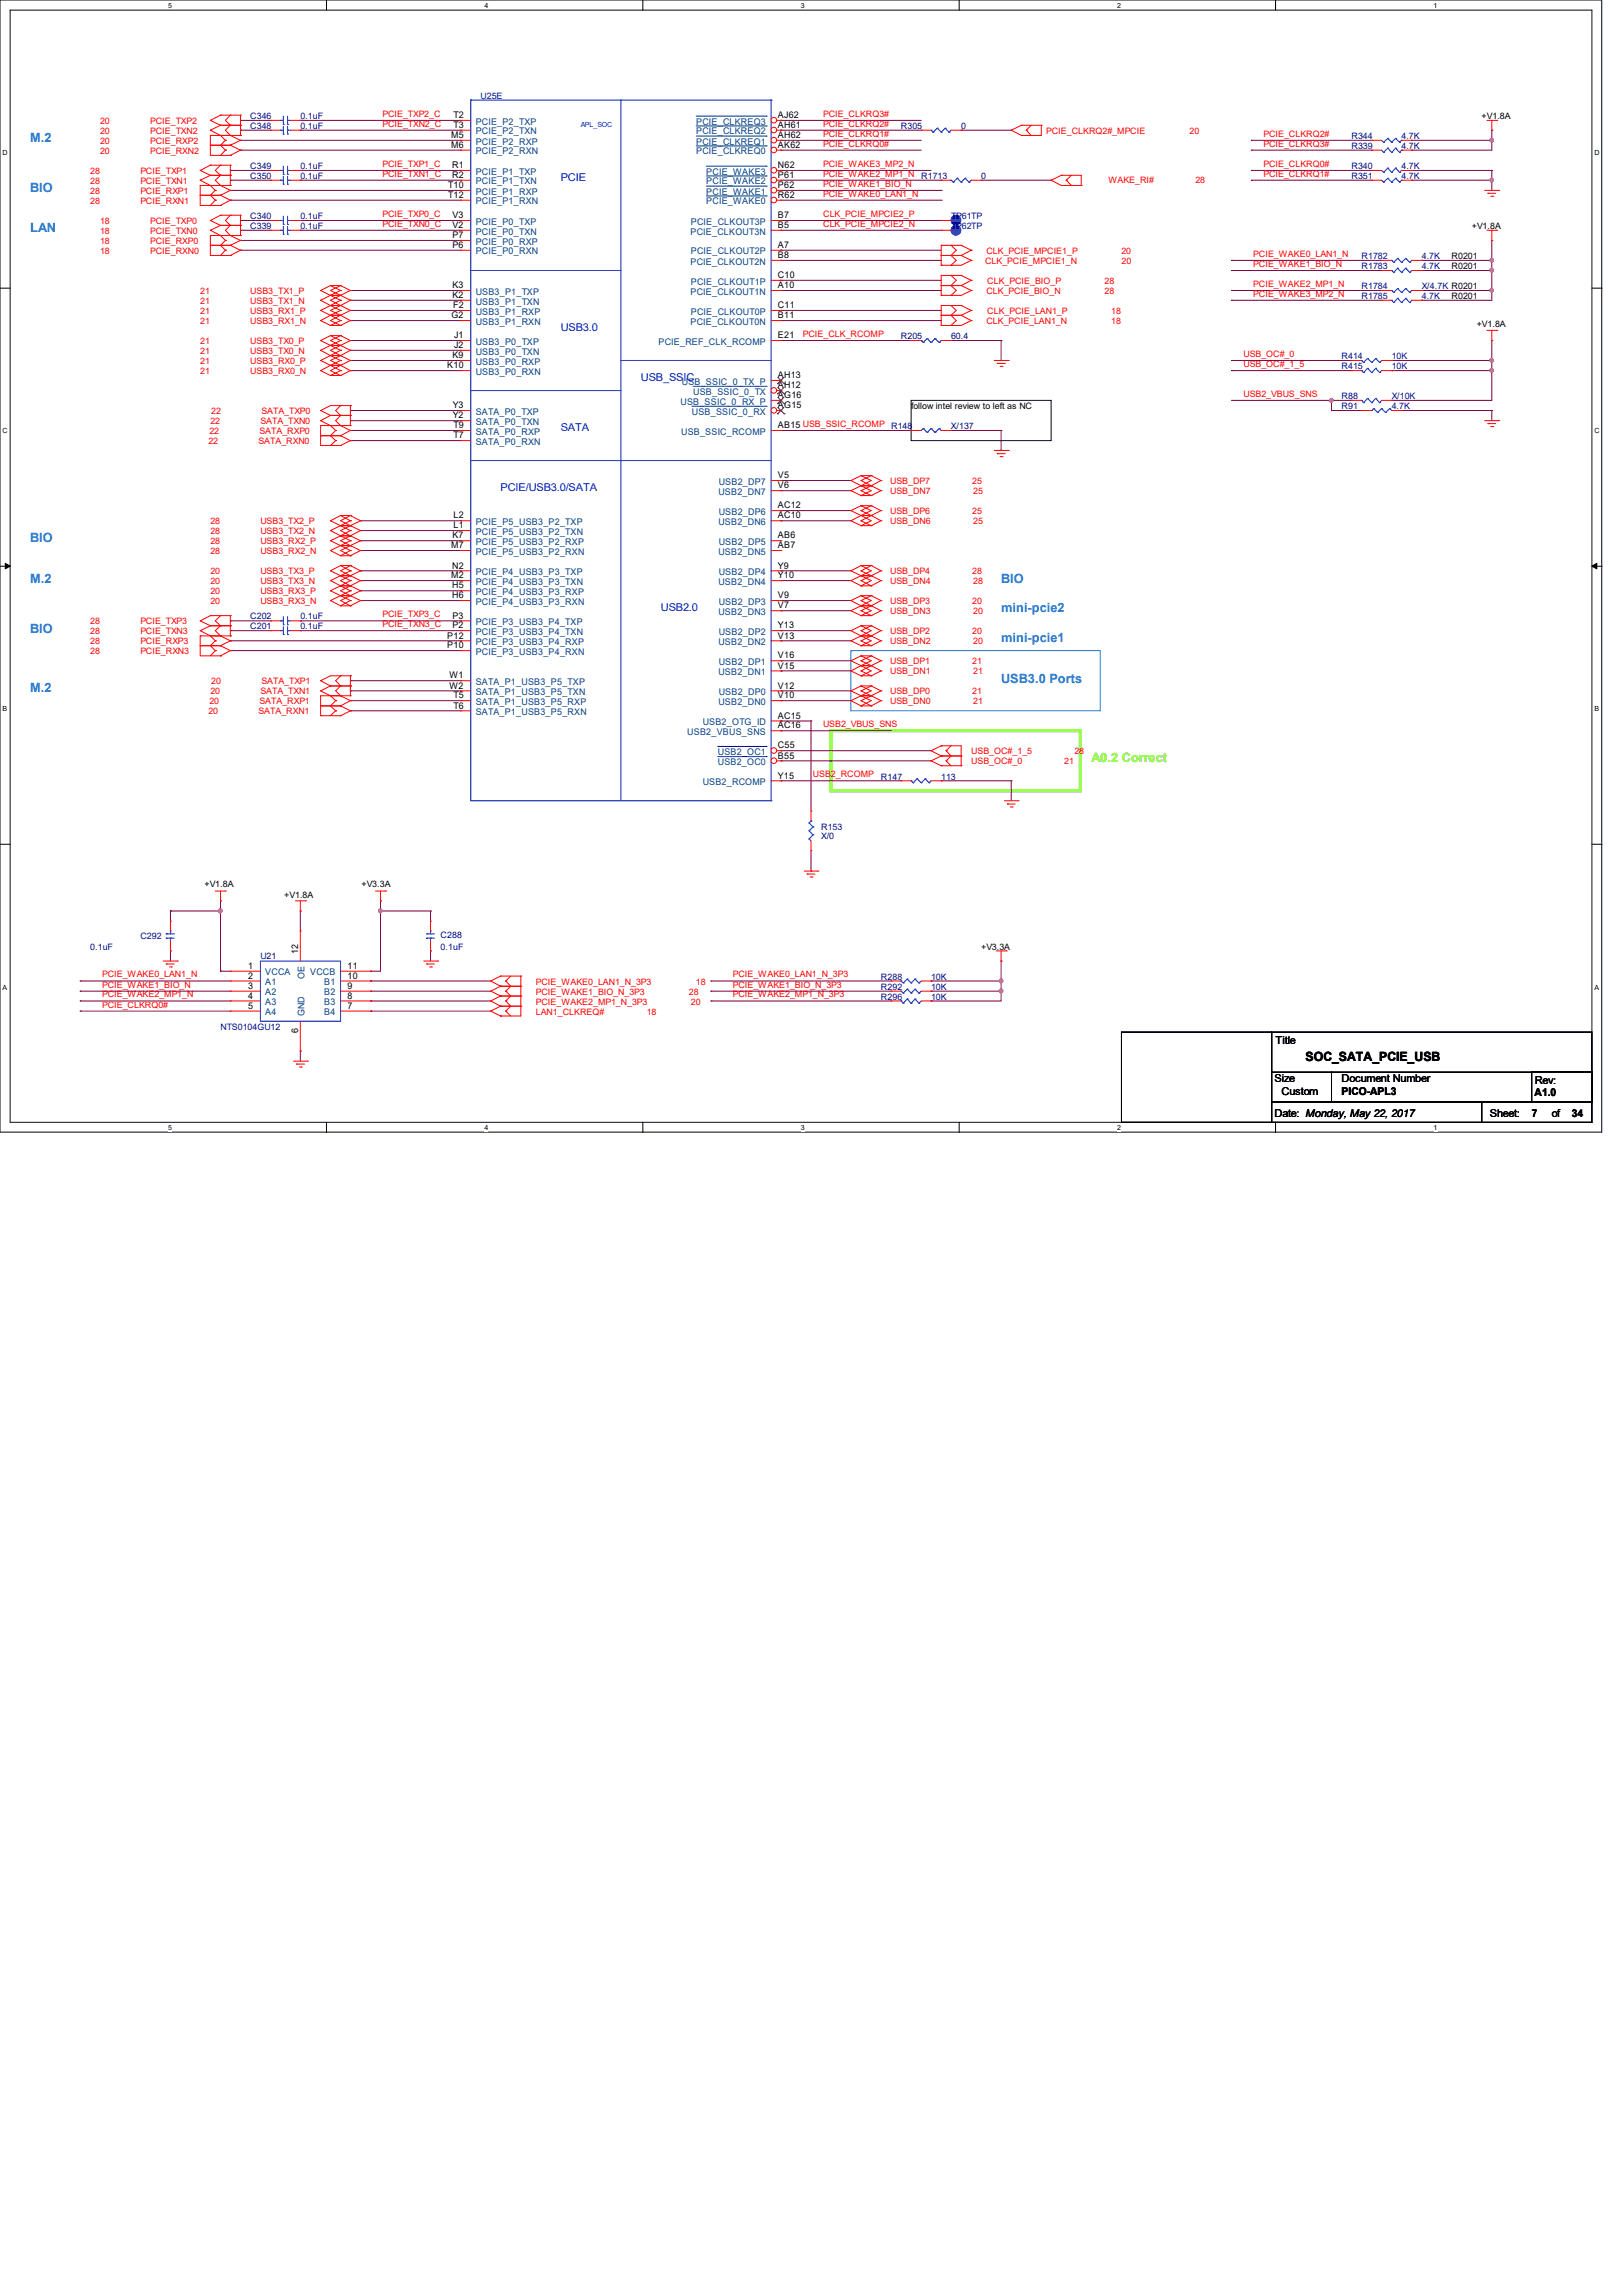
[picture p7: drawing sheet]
<svg xmlns="http://www.w3.org/2000/svg" width="210mm" height="297mm" viewBox="0 0 210 297" stroke-linecap="round" stroke-linejoin="round" font-family="sans-serif">
<defs><g id="words">
<g font-size="1.7" fill="#0080ff">
<text x="3.9" y="18.4">M.2</text>
<text x="3.9" y="24.8">BIO</text>
<text x="3.9" y="30.1">LAN</text>
<text x="3.9" y="70.2">BIO</text>
<text x="3.9" y="75.4">M.2</text>
<text x="129.5" y="75.4">BIO</text>
<text x="3.9" y="81.9">BIO</text>
<text x="129.5" y="83.1">mini-pcie1</text>
<text x="129.5" y="79.2">mini-pcie2</text>
<text x="3.9" y="89.6">M.2</text>
<text x="129.5" y="88.3">USB3.0 Ports</text>
</g>
<text font-size="1.7" fill="#0f0" x="141.2" y="98.7">A0.2 Correct</text>
<text font-size="1.7" x="168.9" y="137.3">SOC_SATA_PCIE_USB</text>
<g font-size="1.4" fill="#00f">
<text x="72.6" y="23.4">PCIE</text>
<text x="72.6" y="42.8">USB3.0</text>
<text x="82.9" y="49.3">USB_SSIC</text>
<text x="72.6" y="55.8">SATA</text>
<text x="64.8" y="63.5">PCIE/USB3.0/SATA</text>
<text x="85.5" y="79">USB2.0</text>
</g>
<g font-size="1.4">
<text x="165.1" y="135.1">Title</text>
<text x="164.9" y="140.1">Size</text>
<text x="165.8" y="141.7">Custom</text>
<text x="173.6" y="141.7">PICO-APL3</text>
<text x="173.6" y="140.1">Document Number</text>
<text x="198.6" y="141.9">A1.0</text>
<text x="198.6" y="140.3">Rev:</text>
<text x="164.9" y="144.6">Date: Monday, May 22, 2017</text>
<text x="192.8" y="144.6">Sheet:</text>
<text x="198.2" y="144.6">7</text>
<text x="200.8" y="144.6">of</text>
<text x="203.4" y="144.6">34</text>
</g>
<g font-size="1.2">
<text x="58.4" y="17.9">M5</text>
<text x="58.7" y="16.6">T3</text>
<text x="58.7" y="15.3">T2</text>
<text x="100.7" y="17.9">AH62</text>
<text x="100.7" y="16.6">AH61</text>
<text x="100.7" y="15.3">AJ62</text>
<text x="58.4" y="19.1">M6</text>
<text x="58.5" y="23">R2</text>
<text x="58.5" y="21.8">R1</text>
<text x="100.7" y="23">P61</text>
<text x="100.7" y="21.8">N62</text>
<text x="100.7" y="19.1">AK62</text>
<text x="58" y="25.6">T12</text>
<text x="58" y="24.3">T10</text>
<text x="58.5" y="29.5">V2</text>
<text x="58.5" y="28.2">V3</text>
<text x="100.7" y="25.6">R62</text>
<text x="100.7" y="24.3">P62</text>
<text x="100.7" y="29.5">B5</text>
<text x="100.7" y="28.2">B7</text>
<text x="58.5" y="32.1">P6</text>
<text x="58.5" y="30.8">P7</text>
<text x="100.7" y="36">C10</text>
<text x="100.7" y="33.4">B8</text>
<text x="100.7" y="32.1">A7</text>
<text x="58.4" y="41.2">G2</text>
<text x="58.5" y="37.3">K3</text>
<text x="58.5" y="38.6">K2</text>
<text x="58.6" y="39.9">F2</text>
<text x="100.7" y="41.2">B11</text>
<text x="100.7" y="39.9">C11</text>
<text x="100.7" y="37.3">A10</text>
<text x="57.9" y="47.7">K10</text>
<text x="58.5" y="46.4">K9</text>
<text x="58.8" y="43.8">J1</text>
<text x="58.8" y="45">J2</text>
<text x="100.7" y="43.8">E21</text>
<text x="58.6" y="52.8">Y3</text>
<text x="100.7" y="48.9">AH13</text>
<text x="100.7" y="50.3">AH12</text>
<text x="100.7" y="51.5">AG16</text>
<text x="100.7" y="52.8">AG15</text>
<text x="58.6" y="54.1">Y2</text>
<text x="58.7" y="55.4">T9</text>
<text x="58.7" y="56.7">T7</text>
<text x="100.7" y="55.4">AB15 USB_SSIC_RCOMP</text>
<text x="100.7" y="61.9">V5</text>
<text x="100.7" y="63.2">V6</text>
<text x="100.7" y="65.8">AC12</text>
<text x="58.4" y="71">M7</text>
<text x="58.5" y="69.7">K7</text>
<text x="58.7" y="67.1">L2</text>
<text x="58.7" y="68.4">L1</text>
<text x="100.7" y="67.1">AC10</text>
<text x="100.7" y="69.7">AB6</text>
<text x="100.7" y="71">AB7</text>
<text x="58.4" y="74.8">M2</text>
<text x="58.5" y="73.6">N2</text>
<text x="58.5" y="76.2">H5</text>
<text x="58.5" y="77.4">H6</text>
<text x="100.7" y="73.6">Y9</text>
<text x="100.7" y="74.8">Y10</text>
<text x="100.7" y="77.4">V9</text>
<text x="57.9" y="82.6">P12</text>
<text x="57.9" y="83.9">P10</text>
<text x="58.5" y="80.1">P3</text>
<text x="58.5" y="81.3">P2</text>
<text x="100.7" y="78.7">V7</text>
<text x="100.7" y="81.3">Y13</text>
<text x="100.7" y="82.6">V13</text>
<text x="58.2" y="87.8">W1</text>
<text x="58.2" y="89.1">W2</text>
<text x="100.7" y="85.2">V16</text>
<text x="100.7" y="86.5">V15</text>
<text x="100.7" y="89.1">V12</text>
<text x="58.7" y="90.4">T5</text>
<text x="58.7" y="91.7">T6</text>
<text x="100.7" y="90.4">V10</text>
<text x="100.7" y="93">AC15</text>
<text x="100.7" y="94.3">AC16</text>
<text x="100.7" y="96.9">C55</text>
<text x="100.7" y="98.2">B55</text>
<text x="100.7" y="100.8">Y15</text>
<text x="32.1" y="125.4">1</text>
<text x="38.6" y="123.5" transform="rotate(-90 38.6 123.5)">12</text>
<text x="45" y="125.4">11</text>
<text x="32.1" y="126.7">2</text>
<text x="32.1" y="128">3</text>
<text x="32.1" y="129.2">4</text>
<text x="32.1" y="130.6">5</text>
<text x="45" y="130.6">7</text>
<text x="45" y="129.2">8</text>
<text x="45" y="128">9</text>
<text x="45" y="126.7">10</text>
<text x="38.6" y="133.7" transform="rotate(-90 38.6 133.7)">6</text>
</g>
<g font-size="1.2" fill="#004080">
<text x="61.6" y="17.4">PCIE_P2_TXN</text>
<text x="61.6" y="16.1">PCIE_P2_TXP</text>
<text x="90.1" y="17.4">PCIE_CLKREQ2</text>
<text x="90.1" y="16.1">PCIE_CLKREQ3</text>
<text x="61.6" y="23.9">PCIE_P1_TXN</text>
<text x="61.6" y="22.6">PCIE_P1_TXP</text>
<text x="61.6" y="20">PCIE_P2_RXN</text>
<text x="61.6" y="18.7">PCIE_P2_RXP</text>
<text x="90.1" y="20">PCIE_CLKREQ0</text>
<text x="90.1" y="18.7">PCIE_CLKREQ1</text>
<text x="91.4" y="23.9">PCIE_WAKE2</text>
<text x="91.4" y="22.6">PCIE_WAKE3</text>
<text x="61.6" y="29.1">PCIE_P0_TXP</text>
<text x="61.6" y="26.5">PCIE_P1_RXN</text>
<text x="61.6" y="25.2">PCIE_P1_RXP</text>
<text x="89.4" y="29.1">PCIE_CLKOUT3P</text>
<text x="91.4" y="26.5">PCIE_WAKE0</text>
<text x="91.4" y="25.2">PCIE_WAKE1</text>
<text x="61.6" y="32.9">PCIE_P0_RXN</text>
<text x="61.6" y="31.7">PCIE_P0_RXP</text>
<text x="61.6" y="30.4">PCIE_P0_TXN</text>
<text x="89.4" y="34.2">PCIE_CLKOUT2N</text>
<text x="89.4" y="30.4">PCIE_CLKOUT3N</text>
<text x="89.4" y="32.9">PCIE_CLKOUT2P</text>
<text x="61.6" y="38.1">USB3_P1_TXP</text>
<text x="61.6" y="39.4">USB3_P1_TXN</text>
<text x="61.6" y="40.7">USB3_P1_RXP</text>
<text x="89.4" y="38.1">PCIE_CLKOUT1N</text>
<text x="89.4" y="40.7">PCIE_CLKOUT0P</text>
<text x="89.4" y="36.8">PCIE_CLKOUT1P</text>
<text x="61.6" y="42">USB3_P1_RXN</text>
<text x="61.6" y="44.6">USB3_P0_TXP</text>
<text x="61.6" y="45.9">USB3_P0_TXN</text>
<text x="61.6" y="47.2">USB3_P0_RXP</text>
<text x="85.2" y="44.6">PCIE_REF_CLK_RCOMP</text>
<text x="89.4" y="42">PCIE_CLKOUT0N</text>
<text x="61.6" y="48.5">USB3_P0_RXN</text>
<text x="61.6" y="53.7">SATA_P0_TXP</text>
<text x="88.1" y="52.4">USB_SSIC_0_RX_P</text>
<text x="88.2" y="49.8">USB_SSIC_0_TX_P</text>
<text x="89.5" y="53.7">USB_SSIC_0_RX</text>
<text x="89.7" y="51.1">USB_SSIC_0_TX</text>
<text x="61.6" y="55">SATA_P0_TXN</text>
<text x="61.6" y="56.3">SATA_P0_RXP</text>
<text x="61.6" y="57.6">SATA_P0_RXN</text>
<text x="88.1" y="56.3">USB_SSIC_RCOMP</text>
<text x="93" y="64.1">USB2_DN7</text>
<text x="93" y="62.7">USB2_DP7</text>
<text x="61.6" y="67.9">PCIE_P5_USB3_P2_TXP</text>
<text x="61.6" y="69.2">PCIE_P5_USB3_P2_TXN</text>
<text x="61.6" y="70.5">PCIE_P5_USB3_P2_RXP</text>
<text x="61.6" y="71.8">PCIE_P5_USB3_P2_RXN</text>
<text x="93" y="67.9">USB2_DN6</text>
<text x="93" y="71.8">USB2_DN5</text>
<text x="93" y="66.6">USB2_DP6</text>
<text x="93" y="70.5">USB2_DP5</text>
<text x="61.6" y="74.4">PCIE_P4_USB3_P3_TXP</text>
<text x="61.6" y="75.7">PCIE_P4_USB3_P3_TXN</text>
<text x="61.6" y="77">PCIE_P4_USB3_P3_RXP</text>
<text x="93" y="75.7">USB2_DN4</text>
<text x="93" y="74.4">USB2_DP4</text>
<text x="61.6" y="78.3">PCIE_P4_USB3_P3_RXN</text>
<text x="61.6" y="80.9">PCIE_P3_USB3_P4_TXP</text>
<text x="61.6" y="82.2">PCIE_P3_USB3_P4_TXN</text>
<text x="61.6" y="83.5">PCIE_P3_USB3_P4_RXP</text>
<text x="93" y="79.6">USB2_DN3</text>
<text x="93" y="83.5">USB2_DN2</text>
<text x="93" y="78.3">USB2_DP3</text>
<text x="93" y="82.2">USB2_DP2</text>
<text x="61.6" y="84.8">PCIE_P3_USB3_P4_RXN</text>
<text x="61.6" y="88.6">SATA_P1_USB3_P5_TXP</text>
<text x="61.6" y="90">SATA_P1_USB3_P5_TXN</text>
<text x="93" y="87.4">USB2_DN1</text>
<text x="93" y="86.1">USB2_DP1</text>
<text x="93" y="90">USB2_DP0</text>
<text x="61.6" y="91.2">SATA_P1_USB3_P5_RXP</text>
<text x="61.6" y="92.5">SATA_P1_USB3_P5_RXN</text>
<text x="88.9" y="95.1">USB2_VBUS_SNS</text>
<text x="90.9" y="93.9">USB2_OTG_ID</text>
<text x="93" y="91.2">USB2_DN0</text>
<text x="90.9" y="101.6">USB2_RCOMP</text>
<text x="92.9" y="97.7">USB2_OC1</text>
<text x="92.9" y="99">USB2_OC0</text>
<text x="34.3" y="127.5">A1</text>
<text x="34.3" y="126.2">VCCA</text>
<text x="34.3" y="128.8">A2</text>
<text x="34.3" y="130.1">A3</text>
<text x="34.3" y="131.4">A4</text>
<text x="39.4" y="131.5" transform="rotate(-90 39.4 131.5)">GND</text>
<text x="39.4" y="126.7" transform="rotate(-90 39.4 126.7)">OE</text>
<text x="40.1" y="126.2">VCCB</text>
<text x="42" y="131.4">B4</text>
<text x="42" y="130.1">B3</text>
<text x="42" y="128.8">B2</text>
<text x="42" y="127.5">B1</text>
</g>
<g font-size="1.1" fill="#f00">
<text x="13" y="17.3">20</text>
<text x="13" y="16">20</text>
<text x="19.4" y="17.3">PCIE_TXN2</text>
<text x="19.4" y="16">PCIE_TXP2</text>
<text x="49.5" y="15.1">PCIE_TXP2_C</text>
<text x="49.5" y="16.4">PCIE_TXN2_C</text>
<text x="106.5" y="15.1">PCIE_CLKRQ3#</text>
<text x="106.5" y="16.4">PCIE_CLKRQ2#</text>
<text x="106.5" y="17.7">PCIE_CLKRQ1#</text>
<text x="135.4" y="17.3">PCIE_CLKRQ2#_MPCIE</text>
<text x="153.9" y="17.3">20</text>
<text x="163.5" y="17.7">PCIE_CLKRQ2#</text>
<text x="11.7" y="23.8">28</text>
<text x="11.7" y="22.5">28</text>
<text x="13" y="19.9">20</text>
<text x="13" y="18.6">20</text>
<text x="18.2" y="23.8">PCIE_TXN1</text>
<text x="18.2" y="22.5">PCIE_TXP1</text>
<text x="19.4" y="19.9">PCIE_RXN2</text>
<text x="19.4" y="18.6">PCIE_RXP2</text>
<text x="49.5" y="21.6">PCIE_TXP1_C</text>
<text x="49.5" y="22.9">PCIE_TXN1_C</text>
<text x="106.5" y="22.9">PCIE_WAKE2_MP1_N</text>
<text x="106.5" y="19">PCIE_CLKRQ0#</text>
<text x="106.5" y="21.6">PCIE_WAKE3_MP2_N</text>
<text x="143.4" y="23.7">WAKE_RI#</text>
<text x="154.7" y="23.7">28</text>
<text x="163.5" y="19">PCIE_CLKRQ3#</text>
<text x="163.5" y="21.6">PCIE_CLKRQ0#</text>
<text x="163.5" y="22.9">PCIE_CLKRQ1#</text>
<text x="11.7" y="26.4">28</text>
<text x="11.7" y="25.1">28</text>
<text x="13" y="29">18</text>
<text x="18.2" y="26.4">PCIE_RXN1</text>
<text x="18.2" y="25.1">PCIE_RXP1</text>
<text x="19.4" y="29">PCIE_TXP0</text>
<text x="49.5" y="29.3">PCIE_TXN0_C</text>
<text x="49.5" y="28.1">PCIE_TXP0_C</text>
<text x="106.5" y="29.3">CLK_PCIE_MPCIE2_N</text>
<text x="106.5" y="28.1">CLK_PCIE_MPCIE2_P</text>
<text x="106.5" y="25.4">PCIE_WAKE0_LAN1_N</text>
<text x="106.5" y="24.2">PCIE_WAKE1_BIO_N</text>
<text x="13" y="32.9">18</text>
<text x="13" y="31.6">18</text>
<text x="13" y="30.3">18</text>
<text x="19.4" y="32.9">PCIE_RXN0</text>
<text x="19.4" y="31.6">PCIE_RXP0</text>
<text x="19.4" y="30.3">PCIE_TXN0</text>
<text x="127.5" y="34.2">CLK_PCIE_MPCIE1_N</text>
<text x="127.6" y="32.9">CLK_PCIE_MPCIE1_P</text>
<text x="145.1" y="32.9">20</text>
<text x="145.1" y="34.2">20</text>
<text x="162.2" y="34.5">PCIE_WAKE1_BIO_N</text>
<text x="162.2" y="33.2">PCIE_WAKE0_LAN1_N</text>
<text x="25.9" y="41.9">21</text>
<text x="25.9" y="39.3">21</text>
<text x="25.9" y="40.6">21</text>
<text x="25.9" y="38.1">21</text>
<text x="32.4" y="41.9">USB3_RX1_N</text>
<text x="32.4" y="39.3">USB3_TX1_N</text>
<text x="32.4" y="40.6">USB3_RX1_P</text>
<text x="32.4" y="38.1">USB3_TX1_P</text>
<text x="127.6" y="38.1">CLK_PCIE_BIO_N</text>
<text x="127.6" y="41.9">CLK_PCIE_LAN1_N</text>
<text x="127.8" y="36.7">CLK_PCIE_BIO_P</text>
<text x="127.8" y="40.6">CLK_PCIE_LAN1_P</text>
<text x="142.9" y="38.1">28</text>
<text x="142.9" y="36.7">28</text>
<text x="143.8" y="41.9">18</text>
<text x="143.8" y="40.6">18</text>
<text x="162.2" y="37.1">PCIE_WAKE2_MP1_N</text>
<text x="162.2" y="38.4">PCIE_WAKE3_MP2_N</text>
<text x="25.9" y="45.8">21</text>
<text x="25.9" y="47.1">21</text>
<text x="25.9" y="44.5">21</text>
<text x="32.4" y="45.8">USB3_TX0_N</text>
<text x="32.4" y="47.1">USB3_RX0_P</text>
<text x="32.4" y="44.5">USB3_TX0_P</text>
<text x="103.9" y="43.6">PCIE_CLK_RCOMP</text>
<text x="160.9" y="47.5">USB_OC#_1_5</text>
<text x="160.9" y="46.2">USB_OC#_0</text>
<text x="25.9" y="48.4">21</text>
<text x="27.3" y="53.6">22</text>
<text x="32.4" y="48.4">USB3_RX0_N</text>
<text x="33.8" y="53.6">SATA_TXP0</text>
<text x="160.9" y="51.4">USB2_VBUS_SNS</text>
<text x="27" y="57.5">22</text>
<text x="27.1" y="56.2">22</text>
<text x="27.2" y="54.9">22</text>
<text x="33.4" y="57.5">SATA_RXN0</text>
<text x="33.6" y="56.2">SATA_RXP0</text>
<text x="33.7" y="54.9">SATA_TXN0</text>
<text x="115.2" y="62.7">USB_DP7</text>
<text x="115.2" y="64">USB_DN7</text>
<text x="125.8" y="62.7">25</text>
<text x="125.9" y="64">25</text>
<text x="27.2" y="71.7">28</text>
<text x="27.2" y="69.1">28</text>
<text x="27.2" y="70.4">28</text>
<text x="27.2" y="67.8">28</text>
<text x="33.7" y="71.7">USB3_RX2_N</text>
<text x="33.7" y="69.1">USB3_TX2_N</text>
<text x="33.7" y="70.4">USB3_RX2_P</text>
<text x="33.7" y="67.8">USB3_TX2_P</text>
<text x="115.2" y="67.8">USB_DN6</text>
<text x="115.2" y="66.5">USB_DP6</text>
<text x="125.8" y="66.5">25</text>
<text x="125.9" y="67.8">25</text>
<text x="27.2" y="75.6">20</text>
<text x="27.2" y="76.9">20</text>
<text x="27.2" y="74.3">20</text>
<text x="33.7" y="75.6">USB3_TX3_N</text>
<text x="33.7" y="76.9">USB3_RX3_P</text>
<text x="33.7" y="74.3">USB3_TX3_P</text>
<text x="115.2" y="75.6">USB_DN4</text>
<text x="115.2" y="74.3">USB_DP4</text>
<text x="125.8" y="74.3">28</text>
<text x="125.9" y="75.6">28</text>
<text x="11.7" y="83.4">28</text>
<text x="11.7" y="82.1">28</text>
<text x="11.7" y="80.8">28</text>
<text x="18.2" y="83.4">PCIE_RXP3</text>
<text x="18.2" y="82.1">PCIE_TXN3</text>
<text x="18.2" y="80.8">PCIE_TXP3</text>
<text x="27.2" y="78.2">20</text>
<text x="33.7" y="78.2">USB3_RX3_N</text>
<text x="49.5" y="79.9">PCIE_TXP3_C</text>
<text x="49.5" y="81.2">PCIE_TXN3_C</text>
<text x="115.2" y="83.4">USB_DN2</text>
<text x="115.2" y="82.1">USB_DP2</text>
<text x="115.2" y="79.5">USB_DN3</text>
<text x="115.2" y="78.2">USB_DP3</text>
<text x="125.8" y="82.1">20</text>
<text x="125.8" y="78.2">20</text>
<text x="125.9" y="83.4">20</text>
<text x="125.9" y="79.5">20</text>
<text x="11.7" y="84.7">28</text>
<text x="18.2" y="84.7">PCIE_RXN3</text>
<text x="27.2" y="89.9">20</text>
<text x="27.3" y="88.6">20</text>
<text x="33.7" y="89.9">SATA_TXN1</text>
<text x="33.8" y="88.6">SATA_TXP1</text>
<text x="115.2" y="89.9">USB_DP0</text>
<text x="115.2" y="87.2">USB_DN1</text>
<text x="115.2" y="86">USB_DP1</text>
<text x="125.8" y="89.9">21</text>
<text x="125.8" y="86">21</text>
<text x="125.9" y="87.2">21</text>
<text x="27" y="92.5">20</text>
<text x="27.1" y="91.1">20</text>
<text x="33.4" y="92.5">SATA_RXN1</text>
<text x="33.6" y="91.1">SATA_RXP1</text>
<text x="106.5" y="94.1">USB2_VBUS_SNS</text>
<text x="115.2" y="91.1">USB_DN0</text>
<text x="125.9" y="91.1">21</text>
<text x="105.2" y="100.6">USB2_RCOMP</text>
<text x="125.7" y="97.6">USB_OC#_1_5</text>
<text x="125.7" y="98.9">USB_OC#_0</text>
<text x="137.7" y="98.9">21</text>
<text x="139" y="97.6">28</text>
<text x="13.2" y="127.8">PCIE_WAKE1_BIO_N</text>
<text x="13.2" y="126.5">PCIE_WAKE0_LAN1_N</text>
<text x="13.2" y="129.1">PCIE_WAKE2_MP1_N</text>
<text x="13.2" y="130.4">PCIE_CLKRQ0#</text>
<text x="69.3" y="130">PCIE_WAKE2_MP1_N_3P3</text>
<text x="69.3" y="128.7">PCIE_WAKE1_BIO_N_3P3</text>
<text x="69.3" y="127.4">PCIE_WAKE0_LAN1_N_3P3</text>
<text x="69.3" y="131.3">LAN1_CLKREQ#</text>
<text x="83.7" y="131.3">18</text>
<text x="89.1" y="128.7">28</text>
<text x="89.4" y="130">20</text>
<text x="90" y="127.4">18</text>
<text x="94.8" y="127.8">PCIE_WAKE1_BIO_N_3P3</text>
<text x="94.8" y="126.5">PCIE_WAKE0_LAN1_N_3P3</text>
<text x="94.8" y="129.1">PCIE_WAKE2_MP1_N_3P3</text>
</g>
<g font-size="1.1" fill="#000080">
<text x="32.4" y="15.4">C346</text>
<text x="32.4" y="16.7">C348</text>
<text x="38.9" y="15.4">0.1uF</text>
<text x="38.9" y="16.7">0.1uF</text>
<text x="62.2" y="12.8">U25E</text>
<text x="116.6" y="16.7">R305</text>
<text x="124.4" y="16.7">0</text>
<text x="174.9" y="17.9">R344</text>
<text x="181.4" y="17.9">4.7K</text>
<text x="32.4" y="23.2">C350</text>
<text x="32.4" y="21.8">C349</text>
<text x="38.9" y="23.2">0.1uF</text>
<text x="38.9" y="21.8">0.1uF</text>
<text x="119.2" y="23.2">R1713</text>
<text x="127" y="23.2">0</text>
<text x="174.9" y="19.3">R339</text>
<text x="174.9" y="21.8">R340</text>
<text x="174.9" y="23.2">R351</text>
<text x="181.4" y="19.3">4.7K</text>
<text x="181.4" y="21.8">4.7K</text>
<text x="181.4" y="23.2">4.7K</text>
<text x="32.4" y="29.6">C339</text>
<text x="32.4" y="28.3">C340</text>
<text x="38.9" y="29.6">0.1uF</text>
<text x="38.9" y="28.3">0.1uF</text>
<text x="123.1" y="28.3">TP61TP</text>
<text x="123.1" y="29.6">TP62TP</text>
<text x="176.2" y="34.8">R1783</text>
<text x="176.2" y="33.5">R1782</text>
<text x="184" y="34.8">4.7K</text>
<text x="184" y="33.5">4.7K</text>
<text x="176.2" y="38.7">R1785</text>
<text x="176.2" y="37.4">R1784</text>
<text x="184" y="38.7">4.7K</text>
<text x="184" y="37.4">X/4.7K R0201</text>
<text x="116.6" y="43.9">R205</text>
<text x="123.1" y="43.9">60.4</text>
<text x="173.6" y="46.4">R414</text>
<text x="173.6" y="47.8">R415</text>
<text x="180.1" y="46.4">10K</text>
<text x="180.1" y="47.8">10K</text>
<text x="173.6" y="52.9">R91</text>
<text x="173.6" y="51.6">R88</text>
<text x="180.1" y="52.9">4.7K</text>
<text x="180.1" y="51.6">X/10K</text>
<text x="115.3" y="55.5">R148</text>
<text x="123.1" y="55.5">X/137</text>
<text x="32.4" y="81.5">C201</text>
<text x="32.4" y="80.1">C202</text>
<text x="38.9" y="81.5">0.1uF</text>
<text x="38.9" y="80.1">0.1uF</text>
<text x="114" y="100.9">R147</text>
<text x="121.8" y="100.9">113</text>
<text x="106.3" y="107.4">R153</text>
<text x="106.3" y="108.6">X/0</text>
<text x="11.7" y="122.9">0.1uF</text>
<text x="18.2" y="121.6">C292</text>
<text x="33.7" y="124.2">U21</text>
<text x="57" y="121.3">C288</text>
<text x="57" y="122.9">0.1uF</text>
<text x="114" y="126.8">R288</text>
<text x="114" y="128.1">R292</text>
<text x="114" y="129.4">R296</text>
<text x="120.5" y="126.8">10K</text>
<text x="120.5" y="128.1">10K</text>
<text x="120.5" y="129.4">10K</text>
<text x="28.5" y="133.3">NTS0104GU12</text>
</g>
<g font-size="1.1">
<text x="191.7" y="15.4">+V1.8A</text>
<text x="190.5" y="29.6">+V1.8A</text>
<text x="187.8" y="34.8">R0201</text>
<text x="187.8" y="33.5">R0201</text>
<text x="187.8" y="38.7">R0201</text>
<text x="191.1" y="42.3">+V1.8A</text>
<text x="117.9" y="52.9">follow intel review to left as NC</text>
<text x="26.5" y="114.9">+V1.8A</text>
<text x="36.8" y="116.2">+V1.8A</text>
<text x="46.8" y="114.9">+V3.3A</text>
<text x="127" y="122.9">+V3.3A</text>
</g>
<g font-size=".9">
<text x="21.8" y="1">5</text>
<text x="62.7" y="1">4</text>
<text x="103.6" y="1">3</text>
<text x="144.6" y="1">2</text>
<text x="185.5" y="1">1</text>
<text x=".3" y="20.1">D</text>
<text x="206.3" y="20.1">D</text>
<text x=".3" y="56.1">C</text>
<text x="206.3" y="56.1">C</text>
<text x=".3" y="92.1">B</text>
<text x="206.3" y="92.1">B</text>
<text x=".3" y="128.1">A</text>
<text x="206.3" y="128.1">A</text>
<text x="21.8" y="146.2">5</text>
<text x="62.7" y="146.2">4</text>
<text x="103.6" y="146.2">3</text>
<text x="144.6" y="146.2">2</text>
<text x="185.5" y="146.2">1</text>
</g>
<text font-size=".9" fill="#00f" x="75.1" y="16.4">APL_SOC</text>
</g></defs>
<path d="M0 0h207.3v146.5h-207.3zM1.3 1.3h204.7v143.9h-204.7z" fill="none" stroke="#000" stroke-width=".13"/>
<g fill="#fff">
<path d="M21.8 .2h.5v1h-.5z"/>
<path d="M21.8 145.4h.5v1h-.5z"/>
</g>
<path d="M42.2 0v1.3M42.2 145.2v1.4" fill="none" stroke="#000" stroke-width=".13"/>
<g fill="#fff">
<path d="M62.7 .2h.5v1h-.5z"/>
<path d="M62.7 145.4h.5v1h-.5z"/>
</g>
<path d="M83.2 0v1.3M83.2 145.2v1.4" fill="none" stroke="#000" stroke-width=".13"/>
<g fill="#fff">
<path d="M103.6 .2h.5v1h-.5z"/>
<path d="M103.6 145.4h.5v1h-.5z"/>
</g>
<path d="M124.1 0v1.3M124.1 145.2v1.4" fill="none" stroke="#000" stroke-width=".13"/>
<g fill="#fff">
<path d="M144.6 .2h.5v1h-.5z"/>
<path d="M144.6 145.4h.5v1h-.5z"/>
</g>
<path d="M165.1 0v1.3M165.1 145.2v1.4" fill="none" stroke="#000" stroke-width=".13"/>
<g fill="#fff">
<path d="M185.5 .2h.5v1h-.5z"/>
<path d="M185.5 145.4h.5v1h-.5z"/>
<path d="M.3 19.3h.7v1h-.7z"/>
<path d="M206.3 19.3h.7v1h-.7z"/>
<path d="M.3 55.3h.7v1h-.7z"/>
<path d="M206.3 55.3h.7v1h-.7z"/>
</g>
<path d="M0 37.3h1.3M206 37.3h1.3" fill="none" stroke="#000" stroke-width=".13"/>
<g fill="#fff">
<path d="M.3 91.3h.6v1h-.6z"/>
<path d="M206.3 91.3h.6v1h-.6z"/>
</g>
<path d="M0 73.3h1.3M206 73.3h1.3" fill="none" stroke="#000" stroke-width=".13"/>
<path d="M.7 72.9l.6 .4-.6 .3zM206 73.3l.6-.4v.7z" fill="#000" stroke="#000" stroke-width=".13"/>
<g fill="#fff">
<path d="M.3 127.3h.6v1h-.6z"/>
<path d="M206.3 127.3h.6v1h-.6z"/>
</g>
<path d="M117.9 51.8h18.1v5.2h-18.1zM0 109.3h1.3M206 109.3h1.3M145.1 133.6h19.4v11.6h-19.4zM164.5 138.8h7.8v3.8h-7.8zM164.5 133.6h41.5v5.2h-41.5zM172.3 138.8h33.7v3.8h-33.7zM198.2 138.8h7.8v3.8h-7.8zM164.5 142.6h27.2v2.6h-27.2zM191.7 142.6h14.3v2.6h-14.3z" fill="none" stroke="#000" stroke-width=".13"/>
<path d="M110.1 84.2h32.3v7.8h-32.3z" fill="none" stroke="#0080ff" stroke-width=".13"/>
<path d="M107.5 94.6h32.3v7.8h-32.3z" fill="none" stroke="#80ff00" stroke-width=".38"/>
<g fill="none" stroke="#800040" stroke-width=".13">
<path d="M31.1 18.2h.1M31.1 19.4h.1M31.1 15.6h.1M31.1 16.8h.1M31.1 18.2h28.5M31.1 19.4h28.5M31.1 15.6h3.9M31.1 16.8h3.9M38.9 15.6h.1M38.9 16.8h.1M38.9 15.6h20.7M38.9 16.8h20.7"/>
<path d="M101 15.6h.1M101 16.8h.1M101 19.4h.1M101 18.2h.1M101 18.2h18.2M101 19.4h18.2M101 15.6h18.2M101 16.8h18.2M124.4 16.8h.1M124.4 16.8h6.5M161.9 18.2h.1M161.9 19.4h.1"/>
<path d="M161.9 18.2h15.6M161.9 19.4h15.6M182.7 18.2h.1M182.7 19.4h.1M182.7 18.2h10.3M193 18.2h.1M193 16.8h.1M193 16.8v2.6h-10.3M29.8 24.6h.1M29.8 25.9h.1M29.8 22.1h.1M29.8 23.3h.1"/>
<path d="M29.8 22.1h5.2M29.8 23.3h5.2M29.8 24.6h29.8M29.8 25.9h29.8M31.1 28.5h.1M31.1 29.8h.1M31.1 31.1h.1M31.1 32.4h.1M31.1 29.8h3.9M31.1 28.5h3.9M31.1 31.1h28.5M31.1 32.4h28.5"/>
<path d="M38.9 29.8h.1M38.9 28.5h.1M38.9 22.1h.1M38.9 23.3h.1M38.9 29.8h20.7M38.9 28.5h20.7M38.9 22.1h20.7M38.9 23.3h20.7M45.3 38.9h.1M45.3 37.6h.1M45.3 38.9h14.3M45.3 37.6h14.3"/>
<path d="M101 32.4h.1M101 33.7h.1M101 29.8h.1M101 36.3h.1M101 37.6h.1M101 28.5h.1M101 22.1h.1M101 29.8h20.8M101 28.5h20.8M101 32.4h20.8M101 37.6h20.8M101 22.1h19.5"/>
<path d="M101 23.3h20.8M101 24.6h20.8M101 25.9h20.8M101 33.7h20.8M101 36.3h20.8M121.8 25.9h.1M121.8 24.6h.1M121.8 23.3h.1M127 23.3h9M136 23.3h.1M159.3 35h.1M159.3 33.7h.1"/>
<path d="M159.3 37.6h.1M159.3 38.9h.1M159.3 38.9h19.5M159.3 37.6h19.5M159.3 33.7h19.5M159.3 35h19.5M161.9 22.1h.1M161.9 23.3h.1M161.9 22.1h15.6M161.9 23.3h15.6M182.7 22.1h.1M182.7 23.3h.1"/>
<path d="M182.7 22.1h10.3M182.7 23.3h10.3M184 33.7h.1M184 35h.1M184 37.6h.1M184 38.9h.1M184 37.6h9M184 33.7h9M184 35h9M193 23.3h.1M193 22.1h.1M193 35h.1"/>
<path d="M193 37.6h.1M193 33.7h.1M193 31.1h.1M193 22.1v2.5M193 31.1v7.8h-9M45.3 54.4h.1M45.3 53.1h.1M45.3 57h.1M45.3 55.7h.1M45.3 48h.1M45.3 45.3h.1M45.3 46.7h.1"/>
<path d="M45.3 44.1h.1M45.3 41.5h.1M45.3 40.2h.1M45.3 44.1h14.3M45.3 54.4h14.3M45.3 53.1h14.3M45.3 57h14.3M45.3 55.7h14.3M45.3 48h14.3M45.3 45.3h14.3M45.3 46.7h14.3M45.3 41.5h14.3"/>
<path d="M45.3 40.2h14.3M101 44.1h.1M101 55.7h.1M101 41.5h.1M101 40.2h.1M101 44.1h16.9M101 55.7h16.9M101 41.5h20.8M101 40.2h20.8M123.1 55.7h.1M123.1 44.1h.1M123.1 44.1h6.4"/>
<path d="M123.1 55.7h6.4M129.5 55.7h.1M129.5 44.1h.1M129.5 44.1v2.6M129.5 55.7v2.6M159.3 48h.1M159.3 46.7h.1M159.3 48h15.6M159.3 46.7h15.6M159.3 51.8h15.6M172.3 51.8h.1M172.3 53.1h.1"/>
<path d="M172.3 53.1h3.9M172.3 51.8v1.3M174.9 51.8h.1M176.2 53.1h.1M180.1 48h.1M180.1 46.7h.1M180.1 51.8h.1M180.1 48h12.9M180.1 46.7h12.9M181.4 53.1h.1M181.4 53.1h11.6M193 44.1h.1"/>
<path d="M193 46.7h.1M193 48h.1M193 53.1h.1M193 44.1v7.7h-12.9M193 53.1v1.3M46.7 71.2h.1M46.7 68.7h.1M46.7 70h.1M46.7 67.4h.1M46.7 77.7h.1M46.7 75.1h.1M46.7 76.5h.1"/>
<path d="M46.7 73.9h.1M46.7 77.7h12.9M46.7 75.1h12.9M46.7 73.9h12.9M46.7 71.2h12.9M46.7 68.7h12.9M46.7 70h12.9M46.7 67.4h12.9M46.7 76.5h12.9M101 79h.1M101 77.7h.1M101 75.1h.1"/>
<path d="M101 73.9h.1M101 63.5h.1M101 62.2h.1M101 67.4h.1M101 66.1h.1M101 79h9.1M101 77.7h9.1M101 75.1h9.1M101 73.9h9.1M101 67.4h9.1M101 63.5h9.1M101 62.2h9.1"/>
<path d="M101 66.1h9.1M29.8 82.9h.1M29.8 84.2h.1M29.8 80.3h.1M29.8 81.6h.1M29.8 81.6h5.2M29.8 82.9h29.8M29.8 84.2h29.8M29.8 80.3h5.2M38.9 80.3h.1M38.9 81.6h.1M38.9 81.6h20.7"/>
<path d="M38.9 80.3h20.7M45.3 89.4h.1M45.3 88.1h.1M45.3 92h.1M45.3 90.7h.1M45.3 89.4h14.3M45.3 88.1h14.3M45.3 92h14.3M45.3 90.7h14.3M101 97.2h.1M101 98.5h.1M101 90.7h.1"/>
<path d="M101 89.4h.1M101 86.8h.1M101 85.5h.1M101 81.6h.1M101 82.9h.1M101 93.3h.1M101 94.6h.1M101 89.4h9.1M101 90.7h9.1M101 97.2h19.5M101 98.5h19.5M101 86.8h9.1"/>
<path d="M101 85.5h9.1M101 81.6h9.1M101 82.9h9.1M101 93.3h3.9M101 94.6h14.3M104.9 93.3h.1M104.9 93.3v11.6M22.1 117.9h.1M22.1 117.9h6.4M22.1 117.9v1.3M28.5 117.9h.1M28.5 116.6h.1"/>
<path d="M28.5 116.6v9.1M38.9 117.9h.1M38.9 117.9v2.6M49.2 117.9h.1M49.2 116.6h.1M49.2 116.6v9.1h-1.2M49.2 117.9h6.5M55.7 117.9h.1M55.7 117.9v1.3M101 101h.1M101 101h15.6M104.9 112.7h.1"/>
<path d="M104.9 110.1v2.6M121.8 101h.1M121.8 101h9.1M130.9 101h.1M130.9 101v2.6M10.4 128.3h.1M10.4 127h.1M10.4 129.5h.1M10.4 130.9h.1M10.4 129.5h19.4M10.4 127h19.4M10.4 128.3h19.4"/>
<path d="M10.4 130.9h19.4M22.1 123.1h.1M22.1 123.1v1.3M28.5 125.7h.1M28.5 125.7h1.3M38.9 136h.1M38.9 136v1.3M48 125.7h.1M48 129.5h.1M48 127h.1M48 128.3h.1M48 130.9h.1"/>
<path d="M48 129.5h15.5M48 127h15.5M48 128.3h15.5M48 130.9h15.5M55.7 123.1h.1M55.7 123.1v1.3M92 128.3h.1M92 127h.1M92 129.5h.1M92 129.5h23.3M92 127h23.3M92 128.3h23.3"/>
<path d="M120.5 127h.1M120.5 128.3h.1M120.5 129.5h.1M120.5 127h9M120.5 128.3h9M129.5 128.3h.1M129.5 127h.1M129.5 124.4h.1M129.5 124.4v5.1h-9"/>
</g>
<g fill="#f0f" stroke="#f0f" stroke-width=".13">
<circle cx="193" cy="18.1" r=".24"/>
<circle cx="193" cy="47.9" r=".24"/>
<circle cx="193" cy="46.6" r=".24"/>
<circle cx="193" cy="23.3" r=".24"/>
<circle cx="49.2" cy="117.9" r=".24"/>
<circle cx="28.5" cy="117.9" r=".25"/>
<circle cx="129.5" cy="128.2" r=".25"/>
<circle cx="129.5" cy="126.9" r=".25"/>
<circle cx="193" cy="33.7" r=".24"/>
<circle cx="193" cy="37.6" r=".24"/>
<circle cx="193" cy="35" r=".24"/>
<circle cx="172.3" cy="51.8" r=".24"/>
</g>
<g fill="none" stroke="#f00" stroke-width=".13">
<path d="M27.2 18.8h.1M27.2 17.5h.1M27.2 16.8h.1M27.2 15.6h.1M27.2 17.5v2.6h2.6M27.2 18.8h2.6M27.2 17.5h3.9M27.2 16.8l1.3 .7 .7 .7M27.2 15.6l1.3 .6M28.5 16.2h.1M28.5 14.9h.1M28.5 16.2l-1.3 .6"/>
<path d="M28.5 16.2h2.6M28.5 14.9l-1.3 .7M28.5 14.9h2.6M29.2 19.4h.1M29.2 18.2h.1M29.2 18.2l-.7 .6 .7 .6M29.2 19.4l-.7 .7M29.8 18.8h.1M29.8 17.5h.1M29.8 16.2h.1M29.8 14.9h.1M29.8 18.8l1.3 .6"/>
<path d="M29.8 17.5l1.3 .7M29.8 16.2l-.6 .6 .6 .7M29.8 14.9l-.6 .7 .6 .6M31.1 19.4h.1M31.1 18.2h.1M31.1 17.5h.1M31.1 16.2h.1M31.1 14.9h.1M31.1 14.9v2.6M31.1 19.4l-1.3 .7M31.1 18.2l-1.3 .6M35 15.6h.1"/>
<path d="M35 16.8h.1M35 15.6h1.3M35 16.8h1.3M37.6 15.6h1.3M37.6 16.8h1.3M38.9 15.6h.1M38.9 16.8h.1M119.2 16.8h.1M119.2 16.8h1.3M123.1 16.8h1.3M124.4 16.8h.1M130.9 16.8h.1"/>
<path d="M130.9 16.8l1.3 .7M132.2 17.5h.1M132.2 16.2h.1M132.2 16.2h2.5M132.2 16.2l-1.3 .6M132.8 16.8h.1M132.8 16.8l.6 .7M133.4 16.2l-.6 .6M134.7 16.2h.1M134.7 16.2v1.3h-2.5M177.5 19.4h.1M177.5 19.4h1.3"/>
<path d="M181.4 19.4h1.3M182.7 19.4h.1M192.4 15.6h1.3M193 16.8h.1M193 15.6v1.2M193.7 15.6h.1M25.9 25.3h.1M25.9 24h.1M25.9 23.3h.1M25.9 22.1h.1M25.9 24v2.6h2.6M25.9 25.3h2.6"/>
<path d="M25.9 24h3.9M25.9 23.3l1.3 .7 .7 .6M25.9 22.1l1.3 .6M27.2 31.7h.1M27.2 30.5h.1M27.2 28.5h.1M27.2 29.8h.1M27.2 22.7h.1M27.2 21.4h.1M27.2 30.5v2.6h2.6M27.2 31.7h2.6M27.2 30.5h3.9"/>
<path d="M27.2 29.8l1.3 .7 .7 .6M27.2 28.5l1.3 .7M27.2 22.7l-1.3 .6M27.2 22.7h2.6M27.2 21.4l-1.3 .7M27.2 21.4h2.6M27.9 25.9h.1M27.9 24.6h.1M27.9 24.6l-.7 .7 .7 .6M27.9 25.9l-.7 .7M28.5 27.9h.1M28.5 29.2h.1"/>
<path d="M28.5 26.6h.1M28.5 25.3h.1M28.5 24h.1M28.5 22.7h.1M28.5 21.4h.1M28.5 29.2h2.6M28.5 27.9l-1.3 .6M28.5 27.9h2.6M28.5 29.2l-1.3 .6M28.5 25.3l1.3 .6M28.5 24l1.3 .6M28.5 22.7l-.6 .6 .6 .7"/>
<path d="M28.5 21.4l-.6 .7 .6 .6M29.2 32.4h.1M29.2 31.1h.1M29.2 31.1l-.7 .6 .7 .7M29.2 32.4l-.7 .7M29.8 33.1h.1M29.8 31.7h.1M29.8 30.5h.1M29.8 29.2h.1M29.8 27.9h.1M29.8 20.1h.1M29.8 25.9h.1"/>
<path d="M29.8 24.6h.1M29.8 24h.1M29.8 22.7h.1M29.8 21.4h.1M29.8 31.7l1.3 .7M29.8 30.5l1.3 .6M29.8 27.9l-.6 .6 .6 .7M29.8 29.2l-.6 .6 .6 .7M29.8 25.9l-1.3 .7M29.8 24.6l-1.3 .7M29.8 21.4v2.6M31.1 32.4h.1"/>
<path d="M31.1 31.1h.1M31.1 29.2h.1M31.1 27.9h.1M31.1 30.5h.1M31.1 32.4l-1.3 .7M31.1 31.1l-1.3 .6M31.1 27.9v2.6M35 23.3h.1M35 22.1h.1M35 22.1h1.3M35 23.3h1.3M37.6 22.1h1.3"/>
<path d="M37.6 23.3h1.3M38.9 23.3h.1M38.9 22.1h.1M41.5 38.9h.1M41.5 37.6h.1M41.5 38.9l1.3 .6M41.5 37.6l1.3 .6M42.8 38.2h.1M42.8 39.5h.1M42.8 37h.1M42.8 38.2h1.3M42.8 38.2l-1.3 .7"/>
<path d="M42.8 39.5h1.3M42.8 38.2l1.3 .7M42.8 39.5l-1.3 .7M42.8 39.5l1.3 .7M42.8 37h1.3M42.8 37l-1.3 .6M42.8 37l1.3 .6M44.1 39.5h.1M44.1 38.2h.1M44.1 38.9h.1M44.1 37h.1M44.1 37.6h.1"/>
<path d="M44.1 38.2l1.2 .7M44.1 38.2l-1.3 .7 1.3 .6M44.1 38.9l-1.3 .6M44.1 39.5l1.2 .7M44.1 39.5l-1.3 .7 1.3 .6M44.1 37l1.2 .6M44.1 37l-1.3 .6 1.3 .6M44.1 37.6l-1.3 .6M45.3 38.9h.1M45.3 37.6h.1M45.3 38.9l-1.2 .6M45.3 37.6l-1.2 .6"/>
<path d="M121.8 34.3h.1M121.8 33.1h.1M121.8 31.7h.1M121.8 38.2h.1M121.8 37h.1M121.8 35.6h.1M121.8 39.5h.1M121.8 23.3h.1M121.8 28.5h.1M121.8 39.5h2.6M121.8 37h2.6M121.8 33.1h2.6"/>
<path d="M121.8 31.7h2.6M121.8 31.7v2.6M121.8 35.6v2.6M121.8 39.5v2.6M121.8 35.6h2.6M121.8 23.3h1.3M121.8 28.5h1.3M123.1 34.3h.1M123.1 33.1h.1M123.1 31.7h.1M123.1 38.2h.1M123.1 37h.1"/>
<path d="M123.1 35.6h.1M123.1 39.5h.1M123.1 33.1l.6 .6-.6 .6M123.1 31.7l.6 .7-.6 .7M123.1 37l.6 .6-.6 .6M123.1 35.6l.6 .7-.6 .7M123.1 39.5l.6 .7-.6 .6M124.4 33.1h.1M124.4 31.7h.1M124.4 37h.1M124.4 35.6h.1M124.4 39.5h.1"/>
<path d="M124.4 33.1l1.3 .6M124.4 31.7l1.3 .7M124.4 37l1.3 .6M124.4 35.6l1.3 .7M124.4 39.5l1.3 .7M125.7 33.7h.1M125.7 32.4h.1M125.7 37.6h.1M125.7 36.3h.1M125.7 37.6l-1.3 .6h-2.6M125.7 33.7l-1.3 .6h-2.6M125.7 32.4l-1.3 .7"/>
<path d="M125.7 36.3l-1.3 .7M125.7 23.3h1.3M127 23.3h.1M136 23.3h.1M136 23.3l1.3 .7M137.3 22.7h.1M137.3 24h.1M137.3 24h2.6M137.3 22.7h2.6v1.3M137.3 22.7l-1.3 .6M138 23.3h.1M138 23.3l.6 .7"/>
<path d="M138.6 22.7l-.6 .6M139.9 24h.1M177.5 22.1h.1M177.5 23.3h.1M177.5 22.1h1.3M177.5 23.3h1.3M178.8 35h.1M178.8 38.9h.1M178.8 33.7h.1M178.8 37.6h.1M178.8 35h1.3M178.8 38.9h1.3"/>
<path d="M178.8 33.7h1.3M178.8 37.6h1.3M181.4 22.1h1.3M181.4 23.3h1.3M182.7 22.1h.1M182.7 23.3h.1M182.7 35h1.3M182.7 38.9h1.3M182.7 33.7h1.3M182.7 37.6h1.3M184 35h.1M184 38.9h.1"/>
<path d="M184 33.7h.1M184 37.6h.1M192.1 24.6h1.8M192.4 29.8h1.3M192.5 25h.1M192.5 25h1M192.9 25.4h.3M193 31.1h.1M193 29.8v1.3M193.2 25.4h.1M193.7 29.8h.1M193.9 24.6h.1"/>
<path d="M41.5 48h.1M41.5 45.3h.1M41.5 46.7h.1M41.5 44.1h.1M41.5 41.5h.1M41.5 40.2h.1M41.5 56.4h.1M41.5 57.7h.1M41.5 53.1h.1M41.5 54.4h.1M41.5 48l1.3 .6M41.5 45.3l1.3 .7"/>
<path d="M41.5 46.7l1.3 .6M41.5 44.1l1.3 .6M41.5 41.5l1.3 .6M41.5 40.2l1.3 .6M41.5 56.4h2.6M41.5 57.7h2.6M41.5 53.1l1.3 .7M41.5 54.4l1.3 .7M42.8 47.3h.1M42.8 48.6h.1M42.8 44.7h.1M42.8 46h.1"/>
<path d="M42.8 43.4h.1M42.8 40.8h.1M42.8 42.1h.1M42.8 53.8h.1M42.8 55.1h.1M42.8 47.3h1.3M42.8 47.3l-1.3 .7M42.8 48.6h1.3M42.8 47.3l1.3 .7M42.8 44.7h1.3M42.8 44.7l-1.3 .6M42.8 46h1.3"/>
<path d="M42.8 44.7l1.3 .6M42.8 46l-1.3 .7M42.8 46l1.3 .7M42.8 43.4h1.3M42.8 43.4l-1.3 .7M42.8 43.4l1.3 .7M42.8 40.8h1.3M42.8 40.8l-1.3 .7M42.8 42.1h1.3M42.8 40.8l1.3 .7M42.8 55.1l.6 .6M42.8 53.8h2.5"/>
<path d="M42.8 53.8l-1.3 .6M43.4 55.7h.1M43.4 57h.1M43.4 55.7l-.6 .7 .6 .6M43.4 57l-.6 .7M44.1 48.6h.1M44.1 47.3h.1M44.1 48h.1M44.1 46h.1M44.1 44.7h.1M44.1 45.3h.1M44.1 46.7h.1"/>
<path d="M44.1 43.4h.1M44.1 44.1h.1M44.1 42.1h.1M44.1 40.8h.1M44.1 41.5h.1M44.1 40.2h.1M44.1 55.1h.1M44.1 56.4h.1M44.1 57.7h.1M44.1 52.5h.1M44.1 53.8h.1M44.1 47.3l1.2 .7"/>
<path d="M44.1 47.3l-1.3 .7 1.3 .6M44.1 48l-1.3 .6M44.1 44.7l1.2 .6M44.1 44.7l-1.3 .6 1.3 .7M44.1 45.3l-1.3 .7M44.1 46l1.2 .7M44.1 46l-1.3 .7 1.3 .6M44.1 46.7l-1.3 .6M44.1 43.4l1.2 .7M44.1 43.4l-1.3 .7 1.3 .6M44.1 44.1l-1.3 .6M44.1 40.8l1.2 .7"/>
<path d="M44.1 40.8l-1.3 .7 1.3 .6M44.1 41.5l-1.3 .6M44.1 40.2l-1.3 .6M44.1 55.1l1.2 .6M44.1 56.4l1.2 .6M44.1 52.5l-.7 .6 .7 .7M44.1 53.8l-.7 .6 .7 .7M45.3 48h.1M45.3 45.3h.1M45.3 46.7h.1M45.3 44.1h.1M45.3 41.5h.1"/>
<path d="M45.3 40.2h.1M45.3 55.7h.1M45.3 57h.1M45.3 52.5h.1M45.3 53.8h.1M45.3 55.1h.1M45.3 48l-1.2 .6M45.3 45.3l-1.2 .7M45.3 46.7l-1.2 .6M45.3 44.1l-1.2 .6M45.3 41.5l-1.2 .6M45.3 40.2l-1.2 .6"/>
<path d="M45.3 55.1h-3.8v2.6M45.3 55.7l-1.2 .7M45.3 57l-1.2 .7M45.3 52.5h-2.5l-1.3 .6M45.3 52.5v2.6M117.9 44.1h.1M117.9 55.7h.1M117.9 44.1h1.3M117.9 55.7h1.3M121.8 42.1h.1M121.8 40.8h.1M121.8 40.8h2.6"/>
<path d="M121.8 44.1h1.3M121.8 55.7h1.3M123.1 42.1h.1M123.1 40.8h.1M123.1 44.1h.1M123.1 55.7h.1M123.1 40.8l.6 .7-.6 .6M124.4 40.8h.1M124.4 40.8l1.3 .7M125.7 41.5h.1M125.7 40.2h.1M125.7 41.5l-1.3 .6h-2.6"/>
<path d="M125.7 40.2l-1.3 .6M128.7 58.3h1.8M128.7 46.7h1.8M129 58.7h.1M129 47h.1M129 58.7h1.1M129 47h1.1M129.4 59.1h.3M129.4 47.4h.3M129.7 59.1h.1M129.7 47.4h.1M130.5 58.3h.1"/>
<path d="M130.5 46.7h.1M174.9 46.7h.1M174.9 48h.1M174.9 46.7h1.3M174.9 48h1.3M176.2 53.1h.1M176.2 53.1h1.3M178.8 46.7h1.3M178.8 48h1.3M180.1 46.7h.1M180.1 48h.1M180.1 53.1h1.3"/>
<path d="M181.4 53.1h.1M192.1 54.4h1.8M192.4 42.8h1.3M192.5 54.8h.1M192.5 54.8h1M192.9 55.2h.3M193 44.1h.1M193 42.8v1.3M193.2 55.2h.1M193.7 42.8h.1M193.9 54.4h.1M27.2 79.7h.1"/>
<path d="M27.2 79.7h2.6M27.2 79.7l-1.3 .6M28.5 79.7h.1M28.5 79.7l-.6 .6 .6 .7M29.8 79.7h.1M29.8 79.7v2.6M42.8 71.2h.1M42.8 68.7h.1M42.8 70h.1M42.8 67.4h.1M42.8 77.7h.1M42.8 75.1h.1"/>
<path d="M42.8 76.5h.1M42.8 73.9h.1M42.8 71.2l1.3 .7M42.8 68.7l1.3 .6M42.8 70l1.3 .6M42.8 67.4l1.3 .6M42.8 77.7l1.3 .7M42.8 75.1l1.3 .7M42.8 76.5l1.3 .6M42.8 73.9l1.3 .6M44.1 70.6h.1M44.1 71.9h.1"/>
<path d="M44.1 68h.1M44.1 69.3h.1M44.1 66.7h.1M44.1 77.1h.1M44.1 78.4h.1M44.1 74.5h.1M44.1 75.8h.1M44.1 73.2h.1M44.1 78.4h1.2M44.1 77.1h1.2M44.1 74.5h1.2M44.1 75.8h1.2"/>
<path d="M44.1 70.6h1.2M44.1 70.6l-1.3 .6M44.1 71.9h1.2M44.1 70.6l1.2 .6M44.1 68h1.2M44.1 68l-1.3 .7M44.1 69.3h1.2M44.1 68l1.2 .7M44.1 69.3l-1.3 .7M44.1 69.3l1.2 .7M44.1 66.7h1.2M44.1 66.7l-1.3 .7"/>
<path d="M44.1 66.7l1.2 .7M44.1 73.2h1.2M44.1 77.1l-1.3 .6M44.1 77.1l1.2 .6M44.1 74.5l-1.3 .6M44.1 74.5l1.2 .6M44.1 75.8l-1.3 .7M44.1 75.8l1.2 .7M44.1 73.2l-1.3 .7M44.1 73.2l1.2 .7M45.3 71.9h.1M45.3 70.6h.1"/>
<path d="M45.3 71.2h.1M45.3 69.3h.1M45.3 68h.1M45.3 68.7h.1M45.3 70h.1M45.3 66.7h.1M45.3 67.4h.1M45.3 78.4h.1M45.3 77.1h.1M45.3 77.7h.1M45.3 75.8h.1M45.3 74.5h.1"/>
<path d="M45.3 75.1h.1M45.3 76.5h.1M45.3 73.2h.1M45.3 73.9h.1M45.3 70.6l1.4 .6M45.3 70.6l-1.2 .6 1.2 .7M45.3 71.2l-1.2 .7M45.3 68l1.4 .7M45.3 68l-1.2 .7 1.2 .6M45.3 68.7l-1.2 .6M45.3 69.3l1.4 .7M45.3 69.3l-1.2 .7 1.2 .6"/>
<path d="M45.3 70l-1.2 .6M45.3 66.7l1.4 .7M45.3 66.7l-1.2 .7 1.2 .6M45.3 67.4l-1.2 .6M45.3 77.1l1.4 .6M45.3 77.1l-1.2 .6 1.2 .7M45.3 77.7l-1.2 .7M45.3 74.5l1.4 .6M45.3 74.5l-1.2 .6 1.2 .7M45.3 75.1l-1.2 .7M45.3 75.8l1.4 .7M45.3 75.8l-1.2 .7 1.2 .6"/>
<path d="M45.3 76.5l-1.2 .6M45.3 73.2l1.4 .7M45.3 73.2l-1.2 .7 1.2 .6M45.3 73.9l-1.2 .6M46.7 71.2h.1M46.7 68.7h.1M46.7 70h.1M46.7 67.4h.1M46.7 77.7h.1M46.7 75.1h.1M46.7 76.5h.1M46.7 73.9h.1"/>
<path d="M46.7 71.2l-1.4 .7M46.7 68.7l-1.4 .6M46.7 70l-1.4 .6M46.7 67.4l-1.4 .6M46.7 77.7l-1.4 .7M46.7 75.1l-1.4 .7M46.7 76.5l-1.4 .6M46.7 73.9l-1.4 .6M59.6 67.4h.1M59.6 68.7h.1M59.6 70h.1M59.6 71.2h.1"/>
<path d="M59.6 73.9h.1M59.6 75.1h.1M59.6 76.5h.1M59.6 77.7h.1M59.6 67.4h1.3M59.6 68.7h1.3M59.6 70h1.3M59.6 71.2h1.3M59.6 73.9h1.3M59.6 75.1h1.3M59.6 76.5h1.3M59.6 77.7h1.3"/>
<path d="M110.1 79h.1M110.1 77.7h.1M110.1 75.1h.1M110.1 73.9h.1M110.1 62.2h.1M110.1 63.5h.1M110.1 67.4h.1M110.1 66.1h.1M110.1 79l1.3 .7M110.1 77.7l1.3 .7M110.1 75.1l1.3 .7M110.1 73.9l1.3 .6"/>
<path d="M110.1 62.2l1.3 .7M110.1 63.5l1.3 .6M110.1 67.4l1.3 .6M110.1 66.1l1.3 .6M111.4 79.7h.1M111.4 78.4h.1M111.4 79h.1M111.4 77.1h.1M111.4 77.7h.1M111.4 75.8h.1M111.4 74.5h.1M111.4 75.1h.1"/>
<path d="M111.4 73.2h.1M111.4 73.9h.1M111.4 62.9h.1M111.4 61.6h.1M111.4 62.2h.1M111.4 64.1h.1M111.4 63.5h.1M111.4 68h.1M111.4 66.7h.1M111.4 67.4h.1M111.4 65.4h.1M111.4 66.1h.1"/>
<path d="M111.4 78.4h1.3M111.4 79.7h1.3M111.4 78.4l-1.3 .6M111.4 78.4l1.3 .6-1.3 .7M111.4 79l1.3 .7M111.4 77.1h1.3M111.4 77.1l-1.3 .6M111.4 77.1l1.3 .6-1.3 .7M111.4 77.7l1.3 .7M111.4 73.2l1.3 .7-2.6 1.2M111.4 74.5h1.3M111.4 75.8h1.3"/>
<path d="M111.4 74.5l1.3 .6-1.3 .7M111.4 75.1l1.3 .7M111.4 68h1.3M111.4 66.7h1.3M111.4 73.2h1.3M111.4 73.2l-1.3 .7M111.4 73.9l1.3 .6M111.4 61.6h1.3M111.4 62.9h1.3M111.4 61.6l-1.3 .6M111.4 61.6l1.3 .6-1.3 .7M111.4 62.2l1.3 .7"/>
<path d="M111.4 64.1h1.3M111.4 62.9l-1.3 .6M111.4 62.9l1.3 .6-1.3 .6M111.4 63.5l1.3 .6M111.4 66.7l-1.3 .7M111.4 66.7l1.3 .7-1.3 .6M111.4 67.4l1.3 .6M111.4 65.4h1.3M111.4 65.4l-1.3 .7M111.4 65.4l1.3 .7-1.3 .6M111.4 66.1l1.3 .6M112.7 78.4h.1"/>
<path d="M112.7 79.7h.1M112.7 77.1h.1M112.7 74.5h.1M112.7 75.8h.1M112.7 73.2h.1M112.7 61.6h.1M112.7 62.9h.1M112.7 64.1h.1M112.7 66.7h.1M112.7 68h.1M112.7 65.4h.1M112.7 78.4l1.3 .6"/>
<path d="M112.7 78.4l-1.3 .6M112.7 77.1l1.3 .6M112.7 77.1l-1.3 .6M112.7 74.5l1.3 .6M112.7 74.5l-1.3 .6M112.7 73.2l1.3 .7M112.7 73.2l-1.3 .7M112.7 61.6l1.3 .6M112.7 61.6l-1.3 .6M112.7 62.9l1.3 .6M112.7 62.9l-1.3 .6M112.7 66.7l1.3 .7"/>
<path d="M112.7 66.7l-1.3 .7M112.7 65.4l1.3 .7M112.7 65.4l-1.3 .7M114 79h.1M114 77.7h.1M114 75.1h.1M114 73.9h.1M114 62.2h.1M114 63.5h.1M114 67.4h.1M114 66.1h.1M114 79l-1.3 .7"/>
<path d="M114 77.7l-1.3 .7M114 75.1l-1.3 .7M114 73.9l-1.3 .6M114 62.2l-1.3 .7M114 63.5l-1.3 .6M114 67.4l-1.3 .6M114 66.1l-1.3 .6M25.9 83.6h.1M25.9 82.3h.1M25.9 81.6h.1M25.9 80.3h.1M25.9 82.3v2.6h2.6"/>
<path d="M25.9 82.3h3.9M25.9 83.6h2.6M25.9 81.6l1.3 .7 .7 .6M25.9 80.3l1.3 .7M27.2 81h.1M27.2 81h2.6M27.2 81l-1.3 .6M27.9 84.2h.1M27.9 82.9h.1M27.9 82.9l-.7 .7 .7 .6M27.9 84.2l-.7 .7M28.5 84.9h.1"/>
<path d="M28.5 83.6h.1M28.5 82.3h.1M28.5 81h.1M28.5 83.6l1.3 .6M28.5 82.3l1.3 .6M28.5 81l-.6 .6 .6 .7M29.8 84.2h.1M29.8 82.9h.1M29.8 82.3h.1M29.8 81h.1M29.8 84.2l-1.3 .7M29.8 82.9l-1.3 .7"/>
<path d="M35 81.6h.1M35 80.3h.1M35 81.6h1.3M35 80.3h1.3M37.6 81.6h1.3M37.6 80.3h1.3M38.9 81.6h.1M38.9 80.3h.1M41.5 91.4h.1M41.5 92.6h.1M41.5 88.1h.1M41.5 89.4h.1"/>
<path d="M41.5 91.4h2.6M41.5 92.6h2.6M41.5 88.1l1.3 .7M41.5 89.4l1.3 .6M42.8 88.8h.1M42.8 90h.1M42.8 88.8h2.5M42.8 90l.6 .7M42.8 88.8l-1.3 .6M43.4 90.7h.1M43.4 92h.1M43.4 90.7l-.6 .7 .6 .6"/>
<path d="M43.4 92l-.6 .6M44.1 90h.1M44.1 91.4h.1M44.1 92.6h.1M44.1 87.5h.1M44.1 88.8h.1M44.1 90l1.2 .7M44.1 91.4l1.2 .6M44.1 87.5l-.7 .6 .7 .7M44.1 88.8l-.7 .6 .7 .6M45.3 90.7h.1M45.3 92h.1"/>
<path d="M45.3 87.5h.1M45.3 88.8h.1M45.3 90h.1M45.3 90h-3.8v2.6M45.3 87.5h-2.5l-1.3 .6M45.3 90.7l-1.2 .7M45.3 92l-1.2 .6M45.3 87.5v2.5M59.6 80.3h.1M59.6 81.6h.1M59.6 82.9h.1M59.6 84.2h.1"/>
<path d="M59.6 81.6h1.3M59.6 80.3h1.3M59.6 82.9h1.3M59.6 84.2h1.3M110.1 90.7h.1M110.1 89.4h.1M110.1 86.8h.1M110.1 85.5h.1M110.1 82.9h.1M110.1 81.6h.1M110.1 90.7l1.3 .7M110.1 89.4l2.6 1.3-1.3 .7"/>
<path d="M110.1 86.8l1.3 .7M110.1 85.5l1.3 .6M110.1 82.9l1.3 .7M110.1 81.6l1.3 .7M111.4 91.4h.1M111.4 90h.1M111.4 90.7h.1M111.4 88.8h.1M111.4 89.4h.1M111.4 87.5h.1M111.4 86.1h.1M111.4 86.8h.1"/>
<path d="M111.4 84.9h.1M111.4 85.5h.1M111.4 83.6h.1M111.4 82.3h.1M111.4 82.9h.1M111.4 81h.1M111.4 81.6h.1M111.4 90h1.3M111.4 91.4h1.3M111.4 88.8l1.3 .6-2.6 1.3M111.4 90.7l1.3 .7M111.4 88.8h1.3"/>
<path d="M111.4 88.8l-1.3 .6M111.4 89.4l1.3 .6M111.4 86.1h1.3M111.4 87.5h1.3M111.4 86.1l-1.3 .7M111.4 86.1l1.3 .7-1.3 .7M111.4 86.8l1.3 .7M111.4 84.9h1.3M111.4 84.9l-1.3 .6M111.4 84.9l1.3 .6-1.3 .6M111.4 85.5l1.3 .6M111.4 82.3h1.3"/>
<path d="M111.4 83.6h1.3M111.4 82.3l-1.3 .6M111.4 82.3l1.3 .6-1.3 .7M111.4 82.9l1.3 .7M111.4 81h1.3M111.4 81l-1.3 .6M111.4 81l1.3 .6-1.3 .7M111.4 81.6l1.3 .7M112.7 90h.1M112.7 91.4h.1M112.7 88.8h.1M112.7 86.1h.1"/>
<path d="M112.7 87.5h.1M112.7 84.9h.1M112.7 82.3h.1M112.7 83.6h.1M112.7 81h.1M112.7 90l1.3 .7M112.7 90l-1.3 .7M112.7 88.8l1.3 .6M112.7 88.8l-1.3 .6M112.7 86.1l1.3 .7M112.7 86.1l-1.3 .7M112.7 84.9l1.3 .6"/>
<path d="M112.7 84.9l-1.3 .6M112.7 82.3l1.3 .6M112.7 82.3l-1.3 .6M112.7 81l1.3 .6M112.7 81l-1.3 .6M114 90.7h.1M114 89.4h.1M114 86.8h.1M114 85.5h.1M114 82.9h.1M114 81.6h.1M114 90.7l-1.3 .7"/>
<path d="M114 89.4l-1.3 .6M114 86.8l-1.3 .7M114 85.5l-1.3 .6M114 82.9l-1.3 .7M114 81.6l-1.3 .7M120.5 97.2h.1M120.5 98.5h.1M120.5 97.2l1.3 .6M120.5 98.5l1.3 .6M121.8 96.5h.1M121.8 97.8h.1M121.8 99.1h.1"/>
<path d="M121.8 96.5h2.6v2.6M121.8 97.8h2.6M121.8 96.5l-1.3 .7M121.8 99.1h2.6M121.8 97.8l-1.3 .7M122.4 97.2h.1M122.4 98.5h.1M122.4 97.2l.7 .6-.7 .7M122.4 98.5l.7 .6M123.1 96.5l-.7 .7M124.4 97.8h.1M124.4 99.1h.1"/>
<path d="M22.1 119.2h.1M22.1 119.2v1.3M27.9 115.3h1.3M28.5 116.6h.1M28.5 115.3v1.3M29.2 115.3h.1M38.2 116.6h1.3M38.9 117.9h.1M38.9 116.6v1.3M39.5 116.6h.1M48.6 115.3h1.3M49.2 116.6h.1"/>
<path d="M49.2 115.3v1.3M49.9 115.3h.1M55.7 119.2h.1M55.7 119.2v1.3M104.1 112.7h1.7M104.4 113.1h.1M104.4 113.1h1.1M104.8 113.5h.3M104.9 110.1h.1M104.9 104.9h.1M104.9 104.9v1.4M104.9 108.8v1.3"/>
<path d="M105.1 113.5h.1M105.8 112.7h.1M116.6 101h.1M116.6 101h1.3M120.5 101h1.3M121.8 101h.1M130 103.6h1.7M130.3 104.1h.1M130.3 104.1h1.1M130.7 104.4h.3M131 104.4h.1M131.7 103.6h.1"/>
<path d="M21.1 124.4h1.8M21.5 124.8h.1M21.5 124.8h1.1M21.9 125.1h.3M22.1 123.1h.1M22.1 121.8v1.3M22.2 125.1h.1M22.9 124.4h.1M29.8 127h.1M29.8 125.7h.1M29.8 128.3h.1M29.8 129.5h.1"/>
<path d="M29.8 130.9h.1M29.8 127h3.9M29.8 125.7h3.9M29.8 128.3h3.9M29.8 129.5h3.9M29.8 130.9h3.9M38 137.3h1.8M38.4 137.7h.1M38.4 137.7h1M38.7 138.1h.3M38.9 120.5h.1M38.9 136h.1"/>
<path d="M38.9 120.5v3.9M38.9 132.2v3.8M39 138.1h.1M39.8 137.3h.1M44.1 127h3.9M44.1 125.7h3.9M44.1 128.3h3.9M44.1 129.5h3.9M44.1 130.9h3.9M48 130.9h.1M48 129.5h.1M48 128.3h.1"/>
<path d="M48 125.7h.1M48 127h.1M54.8 124.4h1.8M55.2 124.8h.1M55.2 124.8h1M55.6 125.1h.2M55.7 123.1h.1M55.7 121.8v1.3M55.8 125.1h.1M56.6 124.4h.1M63.5 129.5h.1M63.5 128.3h.1"/>
<path d="M63.5 127h.1M63.5 130.9h.1M63.5 129.5l1.3 .7M63.5 128.3l1.3 .6M63.5 127l1.3 .6M63.5 130.9l1.3 .6M64.8 130.2h.1M64.8 128.9h.1M64.8 127.6h.1M64.8 126.3h.1M64.8 131.5h.1M64.8 130.2h2.6"/>
<path d="M64.8 128.9h2.6M64.8 128.9l-1.3 .6M64.8 127.6h2.6M64.8 127.6l-1.3 .7M64.8 126.3h2.6M64.8 126.3l-1.3 .7M64.8 130.2l-1.3 .7M65.4 129.5h.1M65.4 128.3h.1M65.4 127h.1M65.4 130.9h.1M65.4 128.3l.7 .6-.7 .6"/>
<path d="M65.4 129.5l.7 .7-.7 .7M65.4 127l.7 .6-.7 .7M65.4 130.9l.7 .6M66.1 126.3l-.7 .7M67.4 128.9h.1M67.4 127.6h.1M67.4 126.3h.1M67.4 130.2h.1M67.4 126.3v5.2h-2.6M115.3 127h.1M115.3 127h1.3M119.2 127h1.3"/>
<path d="M120.5 127h.1M128.9 123.1h1.3M129.5 124.4h.1M129.5 123.1v1.3M130.2 123.1h.1"/>
</g>
<g fill="none" stroke="#00f" stroke-width=".13">
<path d="M36.3 15.6h.1M36.3 16.8h.1M36.3 15.6h.4M36.3 16.8h.4M36.7 16.1h.1M36.7 17.4h.1M36.7 15v1.1M36.7 16.3v1.1M37.2 16.1h.1M37.2 15.6h.1M37.2 17.4h.1M37.2 16.8h.1"/>
<path d="M37.2 15v1.1M37.2 16.3v1.1M37.2 15.6h.4M37.2 16.8h.4M60.9 13h.1M60.9 13v90.6h38.9M60.9 13h38.9M80.3 13h.1M80.3 13v90.6M99.8 13h.1M99.8 13v90.6M120.5 16.8h.1"/>
<path d="M120.5 16.8l.2 .3M120.7 17.1h.1M121.3 16.6h.1M121.3 16.6l-.6 .5M121.3 16.6l.5 .5M121.8 17.1h.1M122.3 16.6h.1M122.3 16.6l.5 .5M122.3 16.6l-.5 .5M122.8 17.1h.1M123.1 16.8l-.3 .3M178.8 19.4l.2 .3"/>
<path d="M179 19.7h.1M179.6 19.2h.1M179.6 19.2l-.6 .5M179.6 19.2l.5 .5M180.1 19.7h.1M180.6 19.2h.1M180.6 19.2l.5 .5M180.6 19.2l-.5 .5M181.1 19.7h.1M181.4 19.4h.1M181.4 19.4l-.3 .3M36.3 23.3h.1"/>
<path d="M36.3 22.1h.1M36.3 23.3h.4M36.3 22.1h.4M36.7 23.8h.1M36.7 22.6h.1M36.7 21.5v1.1M36.7 22.8v1M37.2 23.8h.1M37.2 23.3h.1M37.2 22.6h.1M37.2 22.1h.1M37.2 21.5v1.1"/>
<path d="M37.2 22.8v1M37.2 23.3h.4M37.2 22.1h.4M60.9 35h.1M60.9 35h19.4M123.1 23.3h.1M123.1 23.3l.3 .3M123.4 23.6h.1M123.9 23.1h.1M123.9 23.1l-.5 .5M123.9 23.1l.5 .5M124.4 23.6h.1"/>
<path d="M124.9 23.1h.1M124.9 23.1l.5 .5M124.9 23.1l-.5 .5M125.4 23.6h.1M125.7 23.3l-.3 .3M178.8 22.1l.2 .2M178.8 23.3l.2 .3M179 22.3h.1M179 23.6h.1M179.6 21.8h.1M179.6 23.1h.1M179.6 21.8l-.6 .5"/>
<path d="M179.6 21.8l.5 .5M179.6 23.1l-.6 .5M179.6 23.1l.5 .5M180.1 22.3h.1M180.1 35h.1M180.1 23.6h.1M180.1 38.9h.1M180.1 33.7h.1M180.1 37.6h.1M180.1 35l.2 .3M180.1 38.9l.2 .3M180.1 33.7l.2 .3"/>
<path d="M180.1 37.6l.2 .2M180.3 35.3h.1M180.3 39.2h.1M180.3 34h.1M180.3 37.8h.1M180.6 21.8h.1M180.6 23.1h.1M180.6 21.8l.5 .5M180.6 21.8l-.5 .5M180.6 23.1l.5 .5M180.6 23.1l-.5 .5M180.8 34.7h.1"/>
<path d="M180.8 38.6h.1M180.8 33.4h.1M180.8 37.3h.1M180.8 34.7l-.5 .6M180.8 34.7l.6 .6M180.8 38.6l-.5 .6M180.8 38.6l.6 .6M180.8 33.4l-.5 .6M180.8 33.4l.6 .6M180.8 37.3l-.5 .5M180.8 37.3l.6 .5M181.1 22.3h.1"/>
<path d="M181.1 23.6h.1M181.4 22.1h.1M181.4 35.3h.1M181.4 23.3h.1M181.4 39.2h.1M181.4 34h.1M181.4 37.8h.1M181.4 22.1l-.3 .2M181.4 23.3l-.3 .3M181.9 34.7h.1M181.9 38.6h.1M181.9 33.4h.1"/>
<path d="M181.9 37.3h.1M181.9 34.7l.5 .6M181.9 34.7l-.5 .6M181.9 38.6l.5 .6M181.9 38.6l-.5 .6M181.9 33.4l.5 .6M181.9 33.4l-.5 .6M181.9 37.3l.5 .5M181.9 37.3l-.5 .5M182.4 35.3h.1M182.4 39.2h.1M182.4 34h.1"/>
<path d="M182.4 37.8h.1M182.7 35l-.3 .3M182.7 38.9l-.3 .3M182.7 33.7l-.3 .3M182.7 37.6l-.3 .2M60.9 50.5h.1M60.9 59.6h.1M60.9 50.5h19.4M60.9 59.6h38.9M80.3 46.7h.1M80.3 59.6h.1M80.3 46.7h19.5"/>
<path d="M119.2 44.1h.1M119.2 44.1l.3 .2M119.5 44.3h.1M119.5 55.5h.1M119.5 55.5l-.3 .2M119.5 55.5l.5 .5M120 43.8h.1M120 56h.1M120 43.8l-.5 .5M120 43.8l.5 .5M120.5 44.3h.1M120.5 55.5h.1"/>
<path d="M120.5 55.5l-.5 .5M120.5 55.5l.5 .5M121 43.8h.1M121 56h.1M121 43.8l.5 .5M121 43.8l-.5 .5M121.5 44.3h.1M121.5 55.5h.1M121.5 55.5l-.5 .5M121.5 55.5l.3 .2M121.8 55.7h.1M121.8 44.1l-.3 .2"/>
<path d="M176.2 46.7h.1M176.2 48h.1M176.2 46.7l.2 .2M176.2 48l.2 .2M176.4 46.9h.1M176.4 48.2h.1M177 46.4h.1M177 47.7h.1M177 46.4l-.6 .5M177 46.4l.5 .5M177 47.7l-.6 .5M177 47.7l.5 .5"/>
<path d="M177.5 46.9h.1M177.5 53.1h.1M177.5 48.2h.1M177.8 52.9h.1M177.8 52.9l.5 .5M177.8 52.9l-.3 .2M178 46.4h.1M178 47.7h.1M178 46.4l.5 .5M178 46.4l-.5 .5M178 47.7l.5 .5M178 47.7l-.5 .5"/>
<path d="M178.3 53.4h.1M178.5 46.9h.1M178.5 48.2h.1M178.8 52.9h.1M178.8 46.7l-.3 .2M178.8 52.9l.5 .5M178.8 52.9l-.5 .5M178.8 48l-.3 .2M179.3 53.4h.1M179.8 52.9h.1M179.8 52.9l.3 .2M179.8 52.9l-.5 .5"/>
<path d="M36.7 79.8v1.1M37.2 79.8v1.1M36.3 81.6h.1M36.3 80.3h.1M36.3 81.6h.4M36.3 80.3h.4M36.7 82.1h.1M36.7 80.9h.1M36.7 81.1v1M37.2 82.1h.1M37.2 81.6h.1M37.2 80.9h.1"/>
<path d="M37.2 80.3h.1M37.2 81.6h.4M37.2 81.1v1M37.2 80.3h.4M99.8 103.6h.1M104.7 106.5h.1M104.7 108.6h.1M104.7 107.5h.1M104.7 106.5l.5 .5M104.7 108.6l.2 .2M104.7 107.5l.5 .5M104.9 106.3h.1"/>
<path d="M104.9 106.3l-.2 .2M105.2 108h.1M105.2 107h.1M105.2 108l-.5 .6M105.2 107l-.5 .5M117.9 101h.1M117.9 101l.3 .3M118.2 101.3h.1M118.7 100.8h.1M118.7 100.8l-.5 .5M118.7 100.8l.5 .5M119.2 101.3h.1"/>
<path d="M119.7 100.8h.1M119.7 100.8l.5 .5M119.7 100.8l-.5 .5M120.2 101.3h.1M120.5 101l-.3 .3M21.5 120.9h.1M21.5 121.4h.1M21.5 120.9h1.1M21.5 121.4h1.1M22.1 120.5h.1M22.1 121.4h.1M22.1 120.5v.4"/>
<path d="M22.1 121.4v.4M33.7 124.4h10.4v7.8h-10.4zM55.2 120.9h.1M55.2 121.4h.1M55.2 120.9h1M55.2 121.4h1M55.7 120.5h.1M55.7 121.4h.1M55.7 120.5v.4M55.7 121.4v.4M116.6 127h.1M116.6 127l.3 .2"/>
<path d="M116.9 127.2h.1M117.4 126.7h.1M117.4 126.7l-.5 .5M117.4 126.7l.5 .5M117.9 127.2h.1M118.4 126.7h.1M118.4 126.7l.5 .5M118.4 126.7l-.5 .5M118.9 127.2h.1M119.2 127l-.3 .2"/>
</g>
<circle cx="123.7" cy="28.5" r=".64" fill="#00f" stroke="#00f" stroke-width=".13"/>
<circle cx="100.1" cy="25.9" r=".36" fill="#fff" stroke="#f00" stroke-width=".13"/>
<path d="M100.5 25.9h.5M101 25.9h.1" fill="none" stroke="#f00" stroke-width=".13"/>
<path d="M91.4 25.4h7.7M99.1 25.4h.1" fill="none" stroke="#004080" stroke-width=".13"/>
<circle cx="100.1" cy="24.6" r=".36" fill="#fff" stroke="#f00" stroke-width=".13"/>
<path d="M100.5 24.6h.5M101 24.6h.1" fill="none" stroke="#f00" stroke-width=".13"/>
<path d="M91.4 24.1h7.7M99.1 24.1h.1" fill="none" stroke="#004080" stroke-width=".13"/>
<circle cx="100.1" cy="23.3" r=".36" fill="#fff" stroke="#f00" stroke-width=".13"/>
<path d="M100.5 23.3h.5M101 23.3h.1" fill="none" stroke="#f00" stroke-width=".13"/>
<path d="M91.4 22.8h7.7M99.1 22.8h.1" fill="none" stroke="#004080" stroke-width=".13"/>
<circle cx="100.1" cy="22" r=".36" fill="#fff" stroke="#f00" stroke-width=".13"/>
<g fill="none" stroke="#f00" stroke-width=".13">
<path d="M59.6 19.4h.1M59.6 18.2h.1M59.6 16.8h.1M59.6 15.6h.1M59.6 19.4h1.3M59.6 18.2h1.3M59.6 16.8h1.3M59.6 15.6h1.3M59.6 32.4h.1M59.6 31.1h.1M59.6 29.8h.1M59.6 28.5h.1"/>
<path d="M59.6 25.9h.1M59.6 24.6h.1M59.6 23.3h.1M59.6 22.1h.1M59.6 37.6h.1M59.6 38.9h.1M59.6 22.1h1.3M59.6 32.4h1.3M59.6 31.1h1.3M59.6 29.8h1.3M59.6 28.5h1.3M59.6 25.9h1.3"/>
<path d="M59.6 24.6h1.3M59.6 23.3h1.3M59.6 37.6h1.3M59.6 38.9h1.3M100.5 22.1h.5M101 22.1h.1M59.6 40.2h.1M59.6 41.5h.1M59.6 44.1h.1M59.6 45.3h.1M59.6 46.7h.1M59.6 48h.1"/>
<path d="M59.6 53.1h.1M59.6 54.4h.1M59.6 55.7h.1M59.6 57h.1M59.6 40.2h1.3M59.6 41.5h1.3M59.6 44.1h1.3M59.6 45.3h1.3M59.6 46.7h1.3M59.6 48h1.3M59.6 53.1h1.3M59.6 54.4h1.3"/>
<path d="M59.6 55.7h1.3M59.6 57h1.3M59.6 88.1h.1M59.6 89.4h.1M59.6 90.7h.1M59.6 92h.1M59.6 88.1h1.3M59.6 89.4h1.3M59.6 90.7h1.3M59.6 92h1.3"/>
</g>
<path d="M91.4 21.5h7.7M99.1 21.5h.1" fill="none" stroke="#004080" stroke-width=".13"/>
<circle cx="100.1" cy="19.4" r=".36" fill="#fff" stroke="#f00" stroke-width=".13"/>
<path d="M100.5 19.4h.5M101 19.4h.1" fill="none" stroke="#f00" stroke-width=".13"/>
<path d="M90.1 18.9h9M99.1 18.9h.1" fill="none" stroke="#004080" stroke-width=".13"/>
<circle cx="100.1" cy="18.1" r=".36" fill="#fff" stroke="#f00" stroke-width=".13"/>
<path d="M100.5 18.2h.5M101 18.2h.1" fill="none" stroke="#f00" stroke-width=".13"/>
<path d="M90.1 17.6h9M99.1 17.6h.1" fill="none" stroke="#004080" stroke-width=".13"/>
<circle cx="100.1" cy="16.8" r=".36" fill="#fff" stroke="#f00" stroke-width=".13"/>
<path d="M100.5 16.8h.5M101 16.8h.1" fill="none" stroke="#f00" stroke-width=".13"/>
<path d="M90.1 16.3h9M99.1 16.3h.1" fill="none" stroke="#004080" stroke-width=".13"/>
<circle cx="100.1" cy="15.6" r=".36" fill="#fff" stroke="#f00" stroke-width=".13"/>
<g fill="none" stroke="#f00" stroke-width=".13">
<path d="M100.5 15.6h.5M101 15.6h.1M99.8 37.6h1.2M99.8 36.3h1.2M99.8 33.7h1.2M99.8 32.4h1.2M99.8 29.8h1.2M99.8 28.5h1.2M101 37.6h.1M101 36.3h.1M101 33.7h.1M101 32.4h.1"/>
<path d="M101 29.8h.1M101 28.5h.1M99.8 41.5h1.2M99.8 40.2h1.2M99.8 49.2h1.2M101 41.5h.1M101 40.2h.1M101 49.2h.1"/>
</g>
<path d="M90.1 15h9M99.1 15h.1" fill="none" stroke="#004080" stroke-width=".13"/>
<path d="M100.6 49.7h.1M100.7 48.9l.8 .8M101.4 48.9l-.8 .8M101.5 49.7h.1" fill="none" stroke="#804000" stroke-width=".13"/>
<circle cx="100.1" cy="50.5" r=".36" fill="#fff" stroke="#f00" stroke-width=".13"/>
<path d="M99.8 51.8h1.2M100.5 50.5h.5M101 50.5h.1M101 51.8h.1" fill="none" stroke="#f00" stroke-width=".13"/>
<path d="M100.6 51h.1M100.6 52.2h.1M100.7 50.2l.8 .8M100.7 51.4l.8 .8M101.4 50.2l-.8 .8M101.4 51.4l-.8 .8M101.5 51h.1M101.5 52.2h.1" fill="none" stroke="#804000" stroke-width=".13"/>
<path d="M89.7 50h9.4M99.1 50h.1" fill="none" stroke="#004080" stroke-width=".13"/>
<circle cx="100.1" cy="53.1" r=".36" fill="#fff" stroke="#f00" stroke-width=".13"/>
<g fill="none" stroke="#f00" stroke-width=".13">
<path d="M100.5 53.1h.5M101 53.1h.1M99.8 62.2h1.2M99.8 63.5h1.2M99.8 66.1h1.2M99.8 67.4h1.2M99.8 70h1.2M99.8 71.2h1.2M99.8 73.9h1.2M99.8 75.1h1.2M99.8 77.7h1.2M99.8 79h1.2"/>
<path d="M101 62.2h.1M101 63.5h.1M101 66.1h.1M101 67.4h.1M101 70h.1M101 71.2h.1M101 73.9h.1M101 75.1h.1M101 77.7h.1M101 79h.1M99.8 81.6h1.2M99.8 82.9h1.2"/>
<path d="M99.8 85.5h1.2M99.8 86.8h1.2M99.8 89.4h1.2M99.8 90.7h1.2M99.8 93.3h1.2M99.8 94.6h1.2M101 81.6h.1M101 82.9h.1M101 85.5h.1M101 86.8h.1M101 89.4h.1M101 90.7h.1"/>
<path d="M101 93.3h.1M101 94.6h.1"/>
</g>
<path d="M100.6 53.6h.1M100.7 52.7l.8 .9M101.4 52.7l-.8 .9M101.5 53.6h.1" fill="none" stroke="#804000" stroke-width=".13"/>
<path d="M89.5 52.6h9.6M99.1 52.6h.1" fill="none" stroke="#004080" stroke-width=".13"/>
<circle cx="100.1" cy="97.1" r=".36" fill="#fff" stroke="#f00" stroke-width=".13"/>
<path d="M100.5 97.2h.5M101 97.2h.1" fill="none" stroke="#f00" stroke-width=".13"/>
<path d="M92.9 96.6h6.2M99.1 96.6h.1" fill="none" stroke="#004080" stroke-width=".13"/>
<circle cx="100.1" cy="98.4" r=".36" fill="#fff" stroke="#f00" stroke-width=".13"/>
<g fill="none" stroke="#f00" stroke-width=".13">
<path d="M177.5 18.2h.1M177.5 18.2h1.3M181.4 18.2h1.3M182.7 18.2h.1M35 29.8h.1M35 28.5h.1M35 29.8h1.3M35 28.5h1.3M37.6 29.8h1.3M37.6 28.5h1.3M38.9 29.8h.1M38.9 28.5h.1"/>
<path d="M121.8 29.8h.1M121.8 29.8h1.3M99.8 44.1h1.2M99.8 55.7h1.2M101 44.1h.1M101 55.7h.1M174.9 51.8h.1M174.9 51.8h1.3M178.8 51.8h1.3M180.1 51.8h.1M100.5 98.5h.5M101 98.5h.1"/>
<path d="M99.8 101h1.2M101 101h.1M115.3 128.3h.1M115.3 129.5h.1M115.3 128.3h1.3M115.3 129.5h1.3M119.2 128.3h1.3M119.2 129.5h1.3M120.5 128.3h.1M120.5 129.5h.1"/>
</g>
<path d="M92.9 97.9h6.2M99.1 97.9h.1" fill="none" stroke="#004080" stroke-width=".13"/>
<g fill="none" stroke="#00f" stroke-width=".13">
<path d="M178.8 18.2l.2 .2M179 18.4h.1M179.6 17.9h.1M179.6 17.9l-.6 .5M179.6 17.9l.5 .5M180.1 18.4h.1M180.6 17.9h.1M180.6 17.9l.5 .5M180.6 17.9l-.5 .5M181.1 18.4h.1M181.4 18.2h.1M181.4 18.2l-.3 .2"/>
<path d="M36.3 29.8h.1M36.3 28.5h.1M36.3 29.8h.4M36.3 28.5h.4M36.7 30.3h.1M36.7 29h.1M36.7 28v1M36.7 29.3v1M37.2 30.3h.1M37.2 29.8h.1M37.2 29h.1M37.2 28.5h.1"/>
<path d="M37.2 29.8h.4M37.2 28v1M37.2 29.3v1M37.2 28.5h.4M176.2 51.8h.1M176.2 51.8l.2 .3M176.4 52.1h.1M177 51.6h.1M177 51.6l-.6 .5M177 51.6l.5 .5M177.5 52.1h.1M178 51.6h.1"/>
<path d="M178 51.6l.5 .5M178 51.6l-.5 .5M178.5 52.1h.1M178.8 51.8l-.3 .3M116.6 128.3h.1M116.6 129.5h.1M116.6 128.3l.3 .2M116.6 129.5l.3 .3M116.9 128.5h.1M116.9 129.8h.1M117.4 128h.1M117.4 129.3h.1"/>
<path d="M117.4 128l-.5 .5M117.4 128l.5 .5M117.4 129.3l-.5 .5M117.4 129.3l.5 .5M117.9 128.5h.1M117.9 129.8h.1M118.4 128h.1M118.4 129.3h.1M118.4 128l.5 .5M118.4 128l-.5 .5M118.4 129.3l.5 .5M118.4 129.3l-.5 .5"/>
<path d="M118.9 128.5h.1M118.9 129.8h.1M119.2 128.3l-.3 .2M119.2 129.5l-.3 .3"/>
</g>
<circle cx="123.7" cy="29.8" r=".64" fill="#00f" stroke="#00f" stroke-width=".13"/>
<g fill="#f0f" stroke="#f0f" stroke-width=".13">
<circle cx="193" cy="18.1" r=".24"/>
<circle cx="193" cy="47.9" r=".24"/>
<circle cx="193" cy="46.6" r=".24"/>
<circle cx="193" cy="23.3" r=".24"/>
<circle cx="49.2" cy="117.9" r=".24"/>
<circle cx="28.5" cy="117.9" r=".25"/>
<circle cx="129.5" cy="128.2" r=".25"/>
<circle cx="129.5" cy="126.9" r=".25"/>
<circle cx="193" cy="33.7" r=".24"/>
<circle cx="193" cy="37.6" r=".24"/>
<circle cx="193" cy="35" r=".24"/>
<circle cx="172.3" cy="51.8" r=".24"/>
</g>
<use href="#words"/>
</svg>
